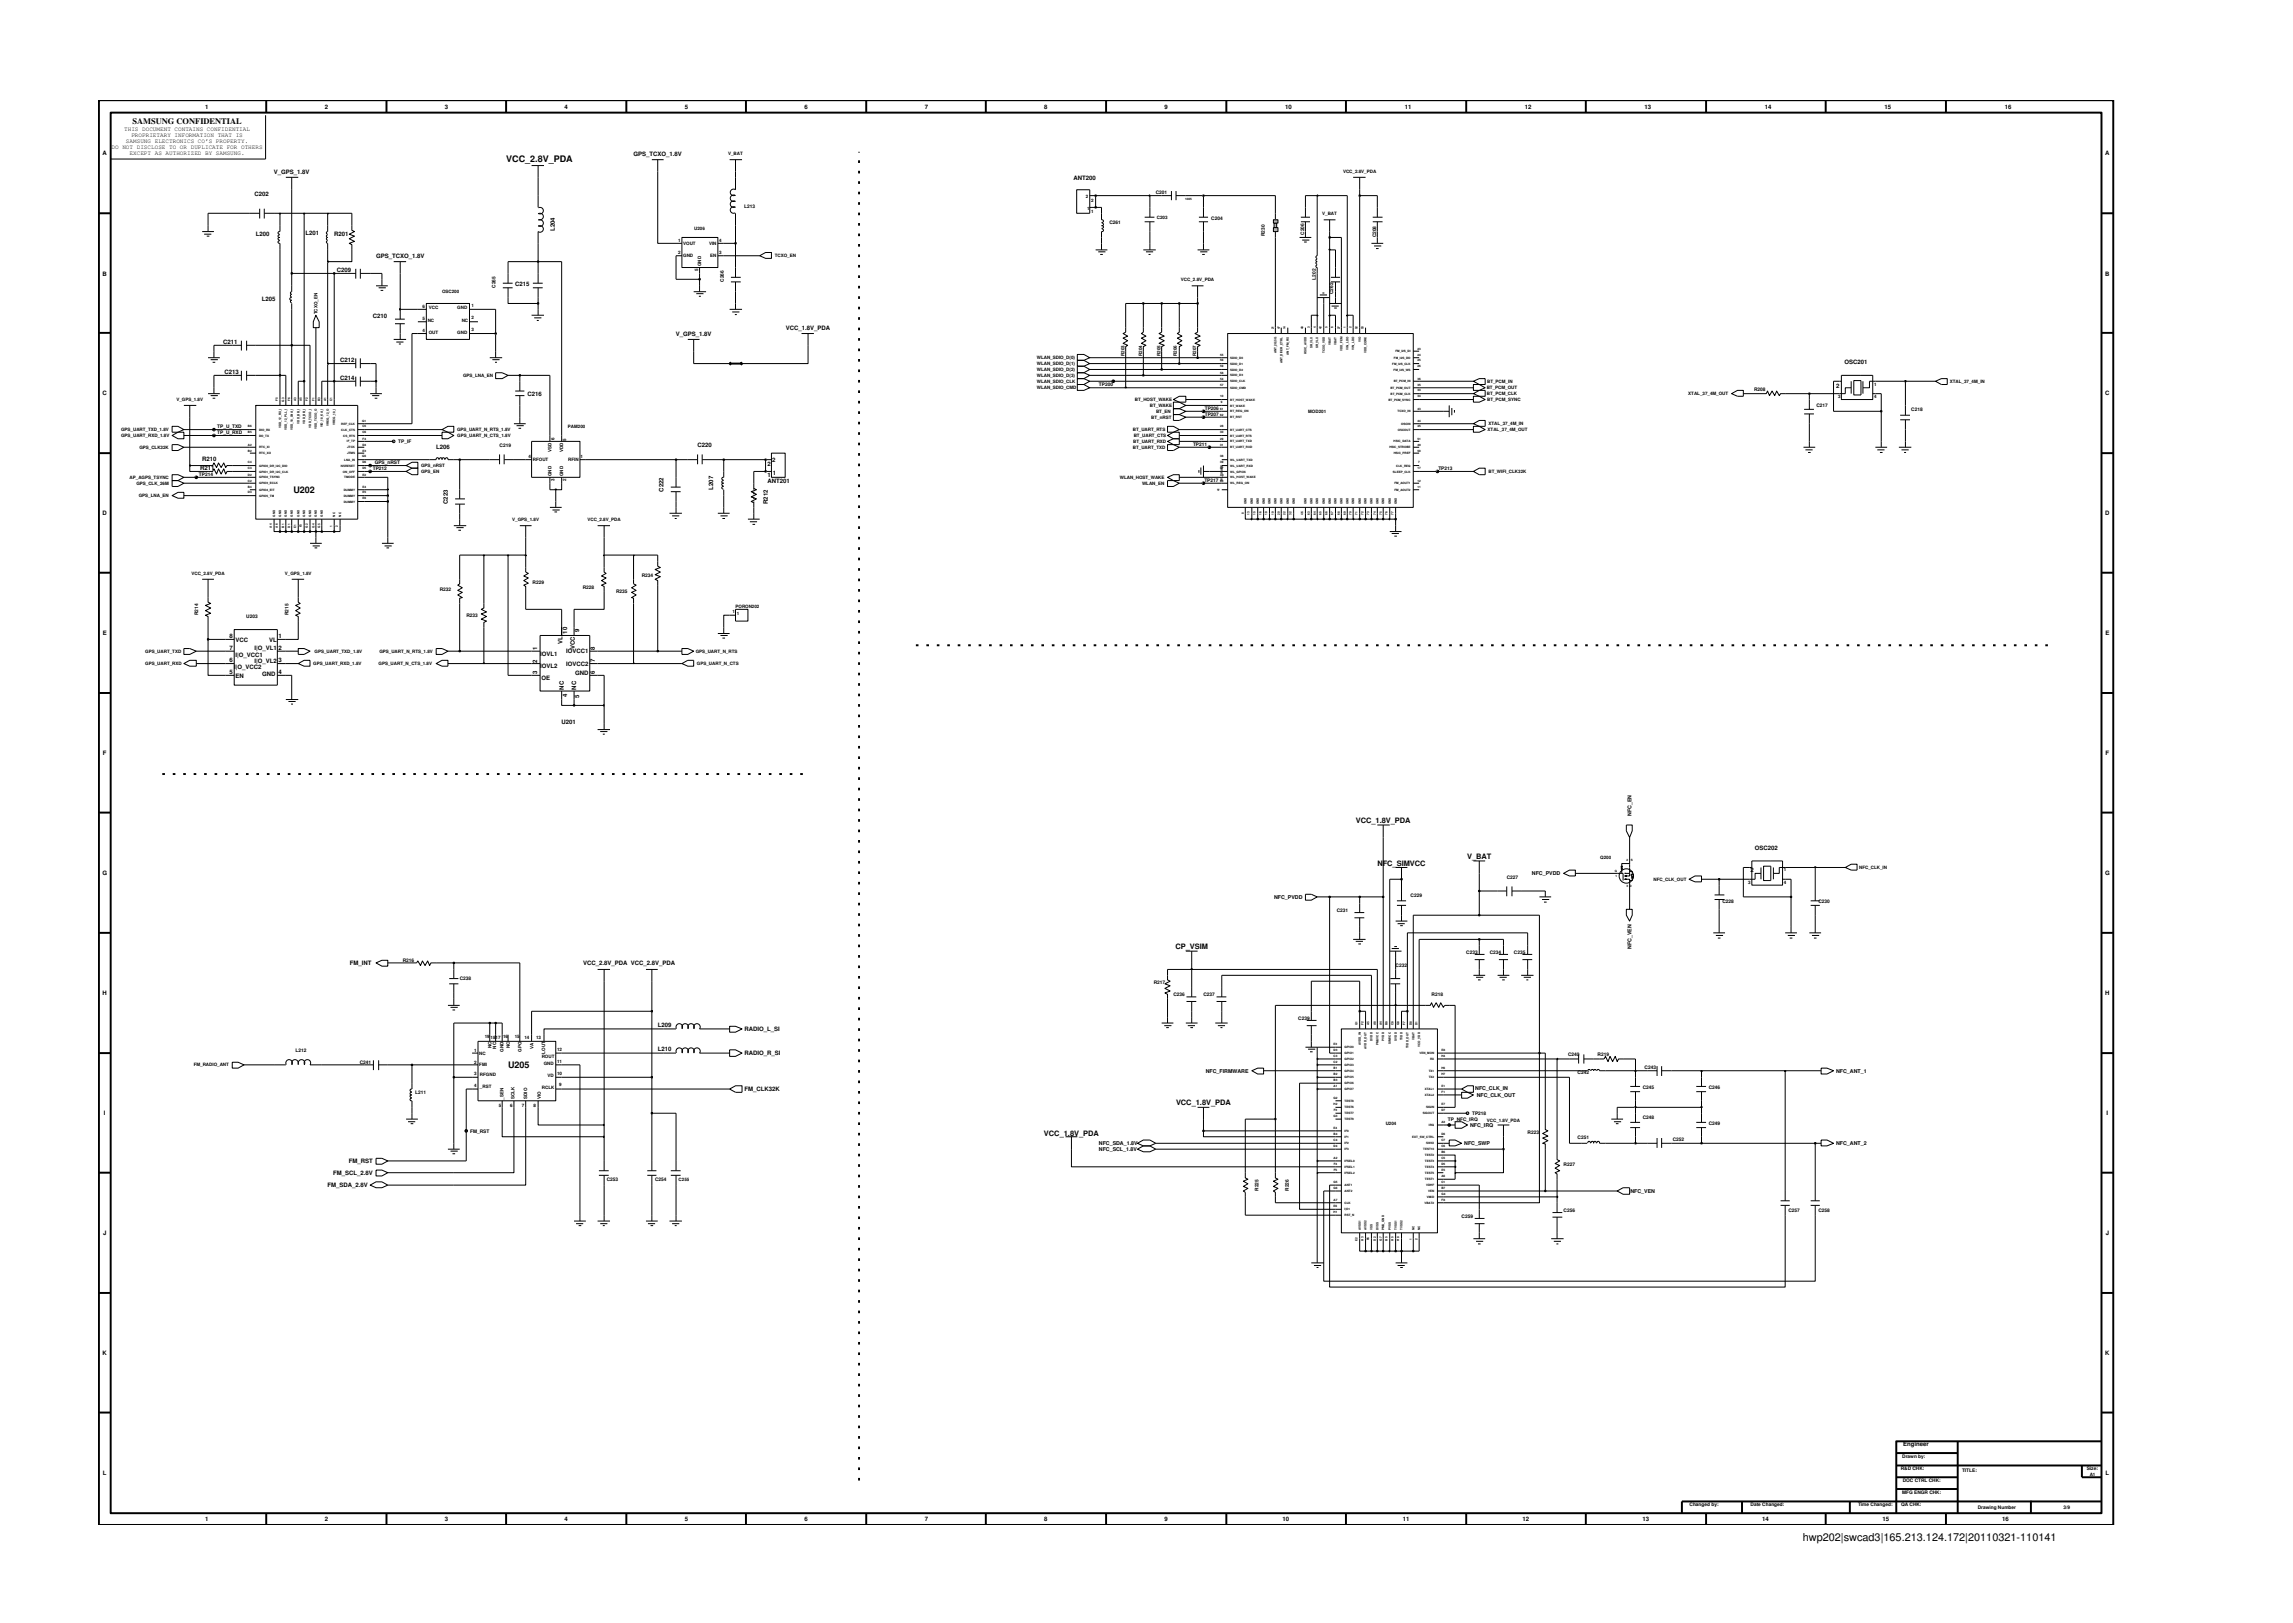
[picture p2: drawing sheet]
<svg xmlns="http://www.w3.org/2000/svg" width="297mm" height="210mm" viewBox="0 0 297 210" stroke-linecap="round" stroke-linejoin="round" font-family="sans-serif">
<defs><g id="words">
<g font-size="26.5" fill="#e6e6e6">
<text x="92.4" y="126.7" transform="rotate(-29 92.4 126.7)">Samsung</text>
<text x="91.1" y="159.4" transform="rotate(-29 91.1 159.4)">Confidential</text>
</g>
<text font-size="1.4" x="233.5" y="199.7">hwp202|swcad3|165.213.124.172|20110321-110141</text>
<g font-size="1.2">
<text x="65.6" y="20.9">VCC_2.8V_PDA</text>
<text x="38" y="63.9">U202</text>
<text x="65.8" y="138.4">U205</text>
</g>
<text font-size="1.1" x="17.2" y="16.1">SAMSUNG CONFIDENTIAL</text>
<g font-size="1">
<text x="175.6" y="106.6">VCC_1.8V_PDA</text>
<text x="178.4" y="112.1">NFC_SIMVCC</text>
<text x="190.1" y="111.3">V_BAT</text>
<text x="152.3" y="123">CP_VSIM</text>
<text x="152.3" y="143.2">VCC_1.8V_PDA</text>
<text x="135.2" y="147.1">VCC_1.8V_PDA</text>
</g>
<g font-size=".8">
<text x="16.1" y="17">THIS DOCUMENT CONTAINS CONFIDENTIAL</text>
<text x="17" y="17.8">PROPRIETARY INFORMATION THAT IS</text>
<text x="26.6" y="14.1">1</text>
<text x="42.1" y="14.1">2</text>
<text x="57.6" y="14.1">3</text>
<text x="73.1" y="14.1">4</text>
<text x="88.7" y="14.1">5</text>
<text x="104.2" y="14.1">6</text>
<text x="119.8" y="14.1">7</text>
<text x="135.3" y="14.1">8</text>
<text x="150.9" y="14.1">9</text>
<text x="166.5" y="14.1">10</text>
<text x="182" y="14.1">11</text>
<text x="197.5" y="14.1">12</text>
<text x="213" y="14.1">13</text>
<text x="228.6" y="14.1">14</text>
<text x="244.1" y="14.1">15</text>
<text x="259.7" y="14.1">16</text>
<text x="13.3" y="20.1">A</text>
<text x="14.5" y="19.3">DO NOT DISCLOSE TO OR DUPLICATE FOR OTHERS</text>
<text x="16.3" y="18.5">SAMSUNG ELECTRONICS CO’S PROPERTY.</text>
<text x="16.8" y="20.1">EXCEPT AS AUTHORIZED BY SAMSUNG.</text>
<text x="35.5" y="22.5">V_GPS_1.8V</text>
<text x="82.1" y="20.2">GPS_TCXO_1.8V</text>
<text x="139.1" y="23.4">ANT200</text>
<text x="272.7" y="20.1">A</text>
<text x="33" y="25.3">C202</text>
<text x="71.9" y="29.9" transform="rotate(-90 71.9 29.9)">L204</text>
<text x="13.3" y="35.7">B</text>
<text x="33.1" y="30.6">L200</text>
<text x="39.6" y="30.4">L201</text>
<text x="43.3" y="30.6">R201</text>
<text x="43.6" y="35.2">C209</text>
<text x="48.7" y="33.4">GPS_TCXO_1.8V</text>
<text x="272.7" y="35.7">B</text>
<text x="33.9" y="38.9">L205</text>
<text x="48.3" y="41.3">C210</text>
<text x="66.7" y="37">C215</text>
<text x="28.9" y="44.6">C211</text>
<text x="44.1" y="46.9">C212</text>
<text x="87.5" y="43.5">V_GPS_1.8V</text>
<text x="101.8" y="42.7">VCC_1.8V_PDA</text>
<text x="238.9" y="47.2">OSC201</text>
<text x="13.3" y="51.2">C</text>
<text x="29.1" y="48.5">C213</text>
<text x="44.1" y="49.2">C214</text>
<text x="68.4" y="51.3">C216</text>
<text x="237.9" y="50.2">2</text>
<text x="272.7" y="51.2">C</text>
<text x="26.2" y="59.7">R210</text>
<text x="56.5" y="58.1">L206</text>
<text x="90.4" y="57.9">C220</text>
<text x="100" y="59.8">2</text>
<text x="25.9" y="60.9">R211</text>
<text x="58" y="65.3" transform="rotate(-90 58 65.3)">C223</text>
<text x="86" y="63.7" transform="rotate(-90 86 63.7)">C222</text>
<text x="92.4" y="63.4" transform="rotate(-90 92.4 63.4)">L207</text>
<text x="99.4" y="62.6">ANT201</text>
<text x="99.4" y="61.8">1</text>
<text x="99.4" y="60.3">2</text>
<text x="99.5" y="65.3" transform="rotate(-90 99.5 65.3)">R212</text>
<text x="100.1" y="61.5">1</text>
<text x="13.3" y="66.8">D</text>
<text x="272.7" y="66.8">D</text>
<text x="13.3" y="82.3">E</text>
<text x="29.7" y="82.7">8</text>
<text x="30.5" y="83.1">VCC</text>
<text x="34.8" y="83.1">VL</text>
<text x="36.1" y="82.7">1</text>
<text x="72.9" y="83.5" transform="rotate(-90 72.9 83.5)">VL</text>
<text x="73.5" y="82.1" transform="rotate(-90 73.5 82.1)">10</text>
<text x="75" y="81.9" transform="rotate(-90 75 81.9)">9</text>
<text x="272.7" y="82.3">E</text>
<text x="29.7" y="87.3">5</text>
<text x="29.7" y="84.2">7</text>
<text x="29.7" y="85.8">6</text>
<text x="30.3" y="86.7">I|O_VCC2</text>
<text x="30.5" y="87.8">EN</text>
<text x="30.5" y="85.1">I|O_VCC1</text>
<text x="32.9" y="84.2">I|O_VL1</text>
<text x="32.9" y="85.9">I|O_VL2</text>
<text x="33.9" y="87.6">GND</text>
<text x="36.1" y="85.8">3</text>
<text x="36.1" y="87.3">4</text>
<text x="36.1" y="84.2">2</text>
<text x="69.6" y="85.9" transform="rotate(-90 69.6 85.9)">2</text>
<text x="69.6" y="84.2" transform="rotate(-90 69.6 84.2)">1</text>
<text x="69.6" y="87.3" transform="rotate(-90 69.6 87.3)">3</text>
<text x="70" y="85">IOVL1</text>
<text x="70" y="86.5">IOVL2</text>
<text x="70.1" y="88.1">OE</text>
<text x="73" y="89.4" transform="rotate(-90 73 89.4)">NC</text>
<text x="73.3" y="84.6">IOVCC1</text>
<text x="73.3" y="86.2">IOVCC2</text>
<text x="74.5" y="84.1" transform="rotate(-90 74.5 84.1)">VCC</text>
<text x="74.5" y="87.4">GND</text>
<text x="74.6" y="89.4" transform="rotate(-90 74.6 89.4)">NC</text>
<text x="77" y="87.3" transform="rotate(-90 77 87.3)">6</text>
<text x="77" y="85.8" transform="rotate(-90 77 85.8)">7</text>
<text x="77" y="84.2" transform="rotate(-90 77 84.2)">8</text>
<text x="72.8" y="93.8">U201</text>
<text x="73.5" y="90.3" transform="rotate(-90 73.5 90.3)">4</text>
<text x="75" y="90.5" transform="rotate(-90 75 90.5)">5</text>
<text x="13.3" y="97.8">F</text>
<text x="272.8" y="97.8">F</text>
<text x="13.3" y="113.3">G</text>
<text x="226.8" y="113">2</text>
<text x="227.3" y="110.1">OSC202</text>
<text x="272.7" y="113.3">G</text>
<text x="45.3" y="125">FM_INT</text>
<text x="75.6" y="125">VCC_2.8V_PDA VCC_2.8V_PDA</text>
<text x="13.3" y="128.9">H</text>
<text x="272.7" y="128.9">H</text>
<text x="85.2" y="136.1">L210</text>
<text x="85.2" y="133">L209</text>
<text x="96.5" y="133.6">RADIO_L_SI</text>
<text x="96.5" y="136.7">RADIO_R_SI</text>
<text x="96.5" y="141.4">FM_CLK32K</text>
<text x="13.5" y="144.4">I</text>
<text x="272.9" y="144.4">I</text>
<text x="42.4" y="153.8">FM_SDA_2.8V</text>
<text x="43.2" y="152.2">FM_SCL_2.8V</text>
<text x="45.2" y="150.7">FM_RST</text>
<text x="13.4" y="160">J</text>
<text x="272.8" y="160">J</text>
<text x="13.3" y="175.5">K</text>
<text x="272.7" y="175.5">K</text>
<text x="13.3" y="191.1">L</text>
<text x="246.5" y="187.3">Engineer</text>
<text x="272.8" y="191.1">L</text>
<text x="26.6" y="197.1">1</text>
<text x="42.1" y="197.1">2</text>
<text x="57.6" y="197.1">3</text>
<text x="73.1" y="197.1">4</text>
<text x="88.7" y="197.1">5</text>
<text x="104.2" y="197.1">6</text>
<text x="119.8" y="197.1">7</text>
<text x="135.3" y="197.1">8</text>
<text x="150.9" y="197.1">9</text>
<text x="166.1" y="197.1">10</text>
<text x="181.7" y="197.1">11</text>
<text x="197.2" y="197.1">12</text>
<text x="212.8" y="197.1">13</text>
<text x="228.3" y="197.1">14</text>
<text x="243.9" y="197.1">15</text>
<text x="259.4" y="197.1">16</text>
</g>
<g font-size=".7">
<text x="211.3" y="105.7" transform="rotate(-90 211.3 105.7)">NFC_EN</text>
<text x="198.4" y="113.4">NFC_PVDD</text>
<text x="165" y="116.4">NFC_PVDD</text>
<text x="211.3" y="122.9" transform="rotate(-90 211.3 122.9)">NFC_VEN</text>
<text x="156.2" y="139">NFC_FIRMWARE</text>
<text x="191.1" y="141.2">NFC_CLK_IN</text>
<text x="191.3" y="142.1">NFC_CLK_OUT</text>
<text x="237.9" y="139">NFC_ANT_1</text>
<text x="142.4" y="148.4">NFC_SDA_1.8V</text>
<text x="142.4" y="149.1">NFC_SCL_1.8V</text>
<text x="189.7" y="148.4">NFC_SWP</text>
<text x="190.4" y="146">NFC_IRQ</text>
<text x="237.9" y="148.4">NFC_ANT_2</text>
<text x="211.2" y="154.5">NFC_VEN</text>
</g>
<g font-size=".6">
<text x="94.3" y="20.1">V_BAT</text>
<text x="174" y="22.4">VCC_2.8V_PDA</text>
<text x="89.9" y="29.8">U206</text>
<text x="96.4" y="26.9">L213</text>
<text x="140.7" y="25.7">2</text>
<text x="140.8" y="27.2">1</text>
<text x="141.3" y="27.6">1</text>
<text x="141.3" y="26.1">2</text>
<text x="143.7" y="29.1">C261</text>
<text x="149.7" y="25.2">C201</text>
<text x="149.9" y="28.3">C203</text>
<text x="156.9" y="28.5">C204</text>
<text x="171.3" y="27.8">V_BAT</text>
<text x="87.8" y="31.4">1</text>
<text x="87.8" y="32.9">2</text>
<text x="88.5" y="31.7">VOUT</text>
<text x="88.5" y="33.3">GND</text>
<text x="90.5" y="35.1" transform="rotate(-90 90.5 35.1)">5</text>
<text x="90.8" y="34.5" transform="rotate(-90 90.8 34.5)">GND</text>
<text x="91.9" y="31.7">VIN</text>
<text x="92" y="33.3">EN</text>
<text x="93.2" y="31.4">4</text>
<text x="93.2" y="32.9">3</text>
<text x="100.4" y="33.3">TCXO_EN</text>
<text x="163.9" y="30.6" transform="rotate(-90 163.9 30.6)">R230</text>
<text x="168.9" y="30.4" transform="rotate(-90 168.9 30.4)">C206</text>
<text x="178.3" y="30.8" transform="rotate(-90 178.3 30.8)">C208</text>
<text x="41.1" y="40.7" transform="rotate(-90 41.1 40.7)">TCXO_EN</text>
<text x="54.7" y="41.5">5</text>
<text x="54.7" y="39.9">6</text>
<text x="55.4" y="41.7">NC</text>
<text x="55.5" y="40.1">VCC</text>
<text x="57.3" y="38">OSC200</text>
<text x="59.2" y="40.1">GND</text>
<text x="59.8" y="41.7">NC</text>
<text x="61.1" y="39.8">1</text>
<text x="61.1" y="41.3">2</text>
<text x="64.2" y="37.3" transform="rotate(-90 64.2 37.3)">C265</text>
<text x="93.8" y="36.5" transform="rotate(-90 93.8 36.5)">C266</text>
<text x="153" y="36.4">VCC_2.8V_PDA</text>
<text x="170.5" y="36.2" transform="rotate(-90 170.5 36.2)">L202</text>
<text x="172.7" y="38.1" transform="rotate(-90 172.7 38.1)">C262</text>
<text x="54.7" y="43">4</text>
<text x="55.5" y="43.2">OUT</text>
<text x="59.2" y="43.2">GND</text>
<text x="61.1" y="42.9">3</text>
<text x="134.3" y="47.3">WLAN_SDIO_D(1)</text>
<text x="134.3" y="46.6">WLAN_SDIO_D(0)</text>
<text x="145.7" y="46.1" transform="rotate(-90 145.7 46.1)">R203</text>
<text x="147.9" y="46.1" transform="rotate(-90 147.9 46.1)">R204</text>
<text x="150.3" y="46.1" transform="rotate(-90 150.3 46.1)">R205</text>
<text x="152.4" y="46.1" transform="rotate(-90 152.4 46.1)">R206</text>
<text x="155" y="46.1" transform="rotate(-90 155 46.1)">R207</text>
<text x="22.8" y="52">V_GPS_1.8V</text>
<text x="60" y="48.8">GPS_LNA_EN</text>
<text x="134.3" y="50.4">WLAN_SDIO_CMD</text>
<text x="134.3" y="48.1">WLAN_SDIO_D(2)</text>
<text x="134.3" y="48.8">WLAN_SDIO_D(3)</text>
<text x="134.3" y="49.6">WLAN_SDIO_CLK</text>
<text x="142.4" y="50">TP200</text>
<text x="147" y="52">BT_HOST_WAKE</text>
<text x="149" y="52.7">BT_WAKE</text>
<text x="149.8" y="53.5">BT_EN</text>
<text x="156.1" y="53.2">TP206</text>
<text x="156.1" y="53.9">TP207</text>
<text x="169.5" y="53.5">MOD201</text>
<text x="192.6" y="50.4">BT_PCM_OUT</text>
<text x="192.6" y="51.2">BT_PCM_CLK</text>
<text x="192.6" y="52">BT_PCM_SYNC</text>
<text x="192.6" y="49.6">BT_PCM_IN</text>
<text x="218.7" y="51.2">XTAL_37_4M_OUT</text>
<text x="227.2" y="50.7">R208</text>
<text x="235.3" y="52.7">C217</text>
<text x="238.1" y="51.6">3</text>
<text x="242.8" y="51.6">4</text>
<text x="242.8" y="50">1</text>
<text x="247.6" y="53.3">C218</text>
<text x="252.6" y="49.6">XTAL_37_4M_IN</text>
<text x="15.7" y="55.9">GPS_UART_TXD_1.8V</text>
<text x="15.7" y="56.6">GPS_UART_RXD_1.8V</text>
<text x="18.1" y="58.2">GPS_CLK32K</text>
<text x="28.1" y="56.2">TP_U_RXD</text>
<text x="28.1" y="55.5">TP_U_TXD</text>
<text x="51.6" y="57.4">TP_IF</text>
<text x="59.2" y="55.9">GPS_UART_N_RTS_1.8V</text>
<text x="59.2" y="56.6">GPS_UART_N_CTS_1.8V</text>
<text x="64.7" y="57.9">C219</text>
<text x="68.5" y="59.4">4</text>
<text x="69" y="59.8">RFOUT</text>
<text x="71.4" y="58.5" transform="rotate(-90 71.4 58.5)">VSD</text>
<text x="71.8" y="57" transform="rotate(-90 71.8 57)">6</text>
<text x="73" y="58.6" transform="rotate(-90 73 58.6)">VDD</text>
<text x="73.3" y="57.1" transform="rotate(-90 73.3 57.1)">5</text>
<text x="73.6" y="55.4">PAM200</text>
<text x="73.6" y="59.8">RFIN</text>
<text x="75.2" y="59.4">1</text>
<text x="146.8" y="55.9">BT_UART_RTS</text>
<text x="146.8" y="58.2">BT_UART_TXD</text>
<text x="146.8" y="57.4">BT_UART_RXD</text>
<text x="146.9" y="56.6">BT_UART_CTS</text>
<text x="149.1" y="54.3">BT_nRST</text>
<text x="154.5" y="57.8">TP211</text>
<text x="192.7" y="55.9">XTAL_37_4M_OUT</text>
<text x="192.8" y="55.1">XTAL_37_4M_IN</text>
<text x="16.8" y="62">AP_AGPS_TSYNC</text>
<text x="17.7" y="62.8">GPS_CLK_26M</text>
<text x="18" y="64.4">GPS_LNA_EN</text>
<text x="25.8" y="61.7">TP214</text>
<text x="48.3" y="60.9">TP212</text>
<text x="48.5" y="60.1">GPS_nRST</text>
<text x="54.6" y="60.5">GPS_nRST</text>
<text x="54.6" y="61.3">GPS_EN</text>
<text x="71.4" y="61.7" transform="rotate(-90 71.4 61.7)">GND</text>
<text x="71.8" y="62.3" transform="rotate(-90 71.8 62.3)">3</text>
<text x="73" y="61.7" transform="rotate(-90 73 61.7)">GND</text>
<text x="73.3" y="62.3" transform="rotate(-90 73.3 62.3)">2</text>
<text x="145.1" y="62">WLAN_HOST_WAKE</text>
<text x="147.9" y="62.8">WLAN_EN</text>
<text x="156" y="62.5">TP217</text>
<text x="186.3" y="60.9">TP213</text>
<text x="192.8" y="61.3">BT_WIFI_CLK32K</text>
<text x="66.4" y="67.5">V_GPS_1.8V</text>
<text x="76.1" y="67.5">VCC_2.8V_PDA</text>
<text x="24.8" y="74.5">VCC_2.8V_PDA</text>
<text x="36.9" y="74.5">V_GPS_1.8V</text>
<text x="57" y="76.6">R232</text>
<text x="69" y="75.7">R229</text>
<text x="75.5" y="76.3">R228</text>
<text x="79.8" y="76.9">R235</text>
<text x="83.1" y="74.7">R234</text>
<text x="25.7" y="79.7" transform="rotate(-90 25.7 79.7)">R214</text>
<text x="31.9" y="80.1">U203</text>
<text x="37.4" y="79.7" transform="rotate(-90 37.4 79.7)">R215</text>
<text x="60.4" y="79.9">R233</text>
<text x="94.9" y="79.4">1</text>
<text x="95.3" y="78.8">PORON202</text>
<text x="95.5" y="79.7">1</text>
<text x="18.8" y="84.6">GPS_UART_TXD</text>
<text x="18.8" y="86.2">GPS_UART_RXD</text>
<text x="40.6" y="86.2">GPS_UART_RXD_1.8V</text>
<text x="40.7" y="84.6">GPS_UART_TXD_1.8V</text>
<text x="49.1" y="86.2">GPS_UART_N_CTS_1.8V</text>
<text x="49.1" y="84.6">GPS_UART_N_RTS_1.8V</text>
<text x="90.1" y="84.6">GPS_UART_N_RTS</text>
<text x="90.3" y="86.2">GPS_UART_N_CTS</text>
<text x="195.2" y="113.9">C227</text>
<text x="207.3" y="111.3">Q200</text>
<text x="231.1" y="112.9">1</text>
<text x="240.8" y="112.6">NFC_CLK_IN</text>
<text x="173.2" y="118.1">C231</text>
<text x="182.7" y="116.2">C229</text>
<text x="214.2" y="114.1">NFC_CLK_OUT</text>
<text x="223.1" y="117">C228</text>
<text x="226.4" y="114.5">3</text>
<text x="231.1" y="114.5">4</text>
<text x="235.6" y="117">C230</text>
<text x="52.2" y="124.6">R216</text>
<text x="180.8" y="125.3">C232</text>
<text x="189.9" y="123.6">C233</text>
<text x="193" y="123.6">C234</text>
<text x="196.1" y="123.6">C235</text>
<text x="59.5" y="126.9">C238</text>
<text x="149.5" y="127.5">R217</text>
<text x="152" y="129.1">C236</text>
<text x="155.9" y="129.1">C237</text>
<text x="185.4" y="129">R218</text>
<text x="38.3" y="136.3">L212</text>
<text x="46.6" y="137.8">C241</text>
<text x="61.4" y="137.8">2</text>
<text x="61.4" y="136.3">1</text>
<text x="62.1" y="136.6">NC</text>
<text x="62.8" y="134.5">19</text>
<text x="63.5" y="134.6">1817</text>
<text x="63.7" y="135.8" transform="rotate(-90 63.7 135.8)">NC</text>
<text x="64.3" y="135.8" transform="rotate(-90 64.3 135.8)">NC</text>
<text x="65.2" y="134.5">16</text>
<text x="65.2" y="136.3" transform="rotate(-90 65.2 136.3)">GND</text>
<text x="66" y="135.8" transform="rotate(-90 66 135.8)">NC</text>
<text x="66.7" y="134.5">15</text>
<text x="67.5" y="136.3" transform="rotate(-90 67.5 136.3)">GPO</text>
<text x="67.9" y="134.6">14</text>
<text x="69.1" y="135.9" transform="rotate(-90 69.1 135.9)">VA</text>
<text x="69.5" y="134.6">13</text>
<text x="70.2" y="137">ROUT</text>
<text x="70.4" y="137.9">GND</text>
<text x="70.6" y="136.5" transform="rotate(-90 70.6 136.5)">LOUT</text>
<text x="72.2" y="137.7">11</text>
<text x="72.2" y="136.2">12</text>
<text x="168.2" y="132.1">C239</text>
<text x="203.1" y="136.8">C240</text>
<text x="207" y="136.8">R219</text>
<text x="25.1" y="138.2">FM_RADIO_ANT</text>
<text x="53.8" y="141.7">L211</text>
<text x="61.4" y="140.8">4</text>
<text x="61.4" y="139.3">3</text>
<text x="62.1" y="138.2">FMI</text>
<text x="62.2" y="140.9">_RST</text>
<text x="62.2" y="139.4">RFGND</text>
<text x="64.6" y="143.5">5</text>
<text x="65.2" y="142.4" transform="rotate(-90 65.2 142.4)">_SEN</text>
<text x="66.1" y="143.4">6</text>
<text x="66.7" y="142.4" transform="rotate(-90 66.7 142.4)">SCLK</text>
<text x="67.6" y="143.4">7</text>
<text x="68.3" y="142.4" transform="rotate(-90 68.3 142.4)">SDIO</text>
<text x="69.1" y="143.4">8</text>
<text x="70" y="142.4" transform="rotate(-90 70 142.4)">VIO</text>
<text x="70.2" y="141.1">RCLK</text>
<text x="70.9" y="139.6">VD</text>
<text x="72.2" y="139.3">10</text>
<text x="72.4" y="140.7">9</text>
<text x="204.4" y="139.2">C242</text>
<text x="212.8" y="141.1">C245</text>
<text x="213" y="138.5">C243</text>
<text x="221.3" y="141.1">C246</text>
<text x="60.9" y="146.7">FM_RST</text>
<text x="179.5" y="145.8">U204</text>
<text x="187.6" y="145.2">TP_NFC_IRQ</text>
<text x="190.7" y="144.4">TP218</text>
<text x="192.6" y="145.4">VCC_1.8V_PDA</text>
<text x="197.9" y="146.9">R223</text>
<text x="204.4" y="147.6">C251</text>
<text x="212.8" y="145">C248</text>
<text x="216.7" y="147.9">C252</text>
<text x="221.3" y="145.7">C249</text>
<text x="78.6" y="152.9">C253</text>
<text x="84.9" y="152.9">C254</text>
<text x="87.9" y="152.9">C255</text>
<text x="163" y="154.3" transform="rotate(-90 163 154.3)">R225</text>
<text x="166.9" y="154.3" transform="rotate(-90 166.9 154.3)">R226</text>
<text x="202.6" y="151">R227</text>
<text x="189.3" y="157.8">C259</text>
<text x="202.6" y="157">C256</text>
<text x="231.7" y="157">C257</text>
<text x="235.6" y="157">C258</text>
<text x="246.2" y="190.4">R&amp;D CHK:</text>
<text x="246.4" y="188.9">Drawn by:</text>
<text x="254.2" y="190.7">TITLE:</text>
<text x="270.3" y="190.4">Size:</text>
<text x="270.7" y="191.2">A1</text>
<text x="218.9" y="195.1">Changed by:</text>
<text x="226.8" y="195.1">Date Changed:</text>
<text x="240.7" y="195.1">Time Changed:</text>
<text x="246.3" y="195.1">QA CHK:</text>
<text x="246.4" y="193.6">MFG ENGR CHK:</text>
<text x="246.5" y="192">DOC CTRL CHK:</text>
<text x="256.2" y="195.5">Drawing Number</text>
<text x="267.3" y="195.5">3/9</text>
</g>
<g font-size=".4">
<text x="153.5" y="25.9">1005</text>
<text x="158.1" y="46.1">55</text>
<text x="158.1" y="46.8">56</text>
<text x="158.1" y="47.6">59</text>
<text x="159.4" y="46.5">SDIO_D0</text>
<text x="159.4" y="47.2">SDIO_D1</text>
<text x="165" y="42.7" transform="rotate(-90 165 42.7)">21</text>
<text x="165.4" y="45.8" transform="rotate(-90 165.4 45.8)">ANT_2G|5G</text>
<text x="165.8" y="42.7" transform="rotate(-90 165.8 42.7)">47</text>
<text x="166.1" y="47.1" transform="rotate(-90 166.1 47.1)">ANT_DIVER_CTRL</text>
<text x="166.5" y="42.7" transform="rotate(-90 166.5 42.7)">14</text>
<text x="167" y="46" transform="rotate(-90 167 46)">ANT_FM_RX</text>
<text x="168.8" y="42.7" transform="rotate(-90 168.8 42.7)">48</text>
<text x="169.2" y="45.9" transform="rotate(-90 169.2 45.9)">HSIC_AVDD</text>
<text x="169.7" y="42.6" transform="rotate(-90 169.7 42.6)">3</text>
<text x="170" y="45.1" transform="rotate(-90 170 45.1)">SR_VLX</text>
<text x="170.4" y="42.6" transform="rotate(-90 170.4 42.6)">4</text>
<text x="170.8" y="45.1" transform="rotate(-90 170.8 45.1)">SR_VLX</text>
<text x="171.2" y="42.7" transform="rotate(-90 171.2 42.7)">42</text>
<text x="171.6" y="45.7" transform="rotate(-90 171.6 45.7)">TCXO_VDD</text>
<text x="172" y="42.6" transform="rotate(-90 172 42.6)">5</text>
<text x="172.4" y="44.7" transform="rotate(-90 172.4 44.7)">VBAT</text>
<text x="172.7" y="42.6" transform="rotate(-90 172.7 42.6)">6</text>
<text x="173.1" y="44.7" transform="rotate(-90 173.1 44.7)">VBAT</text>
<text x="173.6" y="42.7" transform="rotate(-90 173.6 42.7)">27</text>
<text x="173.9" y="45.5" transform="rotate(-90 173.9 45.5)">VDD_FEM</text>
<text x="174.3" y="42.6" transform="rotate(-90 174.3 42.6)">1</text>
<text x="174.7" y="45.3" transform="rotate(-90 174.7 45.3)">VIN_LDO</text>
<text x="175.1" y="42.6" transform="rotate(-90 175.1 42.6)">2</text>
<text x="175.4" y="45.3" transform="rotate(-90 175.4 45.3)">VIN_LDO</text>
<text x="175.9" y="42.7" transform="rotate(-90 175.9 42.7)">52</text>
<text x="176.3" y="44.3" transform="rotate(-90 176.3 44.3)">VIO</text>
<text x="176.6" y="42.7" transform="rotate(-90 176.6 42.7)">53</text>
<text x="177" y="45.8" transform="rotate(-90 177 45.8)">VDD_CORE</text>
<text x="180.4" y="47.2">FM_I2S_CLK</text>
<text x="180.6" y="46.5">FM_I2S_DO</text>
<text x="180.8" y="45.6">FM_I2S_DI</text>
<text x="183.6" y="45.3">23</text>
<text x="183.6" y="46.1">24</text>
<text x="183.6" y="46.8">25</text>
<text x="183.6" y="47.6">26</text>
<text x="36" y="52" transform="rotate(-90 36 52)">F5</text>
<text x="36.8" y="52" transform="rotate(-90 36.8 52)">G3</text>
<text x="37.6" y="52" transform="rotate(-90 37.6 52)">F6</text>
<text x="38.4" y="52" transform="rotate(-90 38.4 52)">A3</text>
<text x="39.1" y="52" transform="rotate(-90 39.1 52)">A5</text>
<text x="39.9" y="52" transform="rotate(-90 39.9 52)">F2</text>
<text x="40.7" y="52" transform="rotate(-90 40.7 52)">F1</text>
<text x="41.5" y="52" transform="rotate(-90 41.5 52)">B3</text>
<text x="42.2" y="52" transform="rotate(-90 42.2 52)">A1</text>
<text x="43" y="52" transform="rotate(-90 43 52)">C1</text>
<text x="158.1" y="53.1">61</text>
<text x="158.1" y="53.8">62</text>
<text x="158.1" y="49.2">54</text>
<text x="158.1" y="51.5">10</text>
<text x="158.1" y="50">57</text>
<text x="158.1" y="48.4">58</text>
<text x="158.2" y="52.2">9</text>
<text x="159.4" y="53.4">BT_REG_ON</text>
<text x="159.4" y="49.5">SDIO_CLK</text>
<text x="159.4" y="51.9">BT_HOST_WAKE</text>
<text x="159.4" y="50.4">SDIO_CMD</text>
<text x="159.4" y="48.8">SDIO_D3</text>
<text x="159.4" y="48">SDIO_D2</text>
<text x="159.4" y="52.7">BT_WAKE</text>
<text x="179.8" y="51.9">BT_PCM_SYNC</text>
<text x="180.1" y="50.4">BT_PCM_OUT</text>
<text x="180.1" y="51.1">BT_PCM_CLK</text>
<text x="180.5" y="48">FM_I2S_WS</text>
<text x="180.5" y="49.5">BT_PCM_IN</text>
<text x="181.1" y="53.4">TCXO_IN</text>
<text x="183.6" y="53.1">43</text>
<text x="183.6" y="51.5">34</text>
<text x="183.6" y="50">35</text>
<text x="183.6" y="49.2">36</text>
<text x="183.6" y="50.7">33</text>
<text x="32.1" y="56.1">B5</text>
<text x="32.1" y="55.4">B6</text>
<text x="32.1" y="57.7">A2</text>
<text x="32.1" y="58.5">B2</text>
<text x="33.6" y="56.6">DO_TX</text>
<text x="33.6" y="55.8">DIO_RX</text>
<text x="33.6" y="58.1">RTC_XI</text>
<text x="33.6" y="58.8">RTC_XO</text>
<text x="36.4" y="55.5" transform="rotate(-90 36.4 55.5)">VDD_12_RX_I</text>
<text x="37.2" y="55.7" transform="rotate(-90 37.2 55.7)">VDD_12_PLL_I</text>
<text x="37.9" y="55.8" transform="rotate(-90 37.9 55.8)">VDD_18_LNA_I</text>
<text x="38.8" y="54.9" transform="rotate(-90 38.8 54.9)">VDD_BB_I</text>
<text x="39.5" y="54.9" transform="rotate(-90 39.5 54.9)">VDD_BB_I</text>
<text x="40.3" y="55.4" transform="rotate(-90 40.3 55.4)">VDD_TCXO_I</text>
<text x="41.1" y="55.6" transform="rotate(-90 41.1 55.6)">VDD_TCXO_O</text>
<text x="41.8" y="55.4" transform="rotate(-90 41.8 55.4)">VIO_18_KA_I</text>
<text x="42.6" y="55.2" transform="rotate(-90 42.6 55.2)">VREG_12_O</text>
<text x="43.4" y="55" transform="rotate(-90 43.4 55)">VREG_18_I</text>
<text x="44.2" y="55">REF_CLK</text>
<text x="44.2" y="55.8">CLK_CTS</text>
<text x="44.5" y="56.6">CS_RTS</text>
<text x="44.6" y="59.7">LNA_IN</text>
<text x="44.9" y="57.3">IF_TP</text>
<text x="45" y="58.8">JTMS</text>
<text x="45" y="58.1">JTCK</text>
<text x="46.9" y="59.3">G6</text>
<text x="46.9" y="54.6">G1</text>
<text x="46.9" y="55.4">C5</text>
<text x="46.9" y="56.1">C6</text>
<text x="46.9" y="57.7">D4</text>
<text x="46.9" y="58.5">E3</text>
<text x="47" y="57">F4</text>
<text x="158.1" y="55.4">28</text>
<text x="158.1" y="57">29</text>
<text x="158.1" y="56.1">30</text>
<text x="158.1" y="57.7">31</text>
<text x="158.1" y="59.3">38</text>
<text x="159.4" y="54.2">BT_RST</text>
<text x="159.4" y="55.8">BT_UART_CTS</text>
<text x="159.4" y="57.3">BT_UART_TXD</text>
<text x="159.4" y="56.6">BT_UART_RTS</text>
<text x="159.4" y="58.1">BT_UART_RXD</text>
<text x="159.4" y="59.7">WL_UART_TXD</text>
<text x="180" y="58.1">HSIC_STROBE</text>
<text x="180.5" y="57.3">HSIC_DATA</text>
<text x="180.6" y="58.8">HSIC_PREF</text>
<text x="181.1" y="55.8">OSCOUT</text>
<text x="181.5" y="55">OSCIN</text>
<text x="183.6" y="57.7">49</text>
<text x="183.6" y="54.6">44</text>
<text x="183.6" y="55.4">45</text>
<text x="183.6" y="58.5">50</text>
<text x="183.6" y="57">51</text>
<text x="32.1" y="61.6">D2</text>
<text x="32.1" y="63.9">D3</text>
<text x="32.1" y="63.2">B4</text>
<text x="32.1" y="62.4">C2</text>
<text x="32.1" y="60.8">C3</text>
<text x="32.1" y="60">C4</text>
<text x="33.6" y="62">GPIO2_TSYNC</text>
<text x="33.6" y="64.3">GPIO5_TM</text>
<text x="33.6" y="63.6">GPIO4_EIT</text>
<text x="33.6" y="62.7">GPIO3_ECLK</text>
<text x="33.6" y="61.2">GPIO1_DR_I2C_CLK</text>
<text x="33.6" y="60.5">GPIO0_DR_I2C_DIO</text>
<text x="44.2" y="60.5">NSRESET</text>
<text x="44.4" y="61.2">ON_OFF</text>
<text x="44.5" y="63.6">DUMMY</text>
<text x="44.5" y="64.3">DUMMY</text>
<text x="44.5" y="65.1">DUMMY</text>
<text x="44.6" y="62">TMODE</text>
<text x="46.9" y="60.8">D5</text>
<text x="46.9" y="60">D6</text>
<text x="46.9" y="61.6">E2</text>
<text x="46.9" y="63.2">E4</text>
<text x="46.9" y="63.9">E5</text>
<text x="46.9" y="64.7">E6</text>
<text x="158" y="63.7" transform="rotate(-90 158 63.7)">41</text>
<text x="158.1" y="62.4">60</text>
<text x="158.1" y="61.6">40</text>
<text x="158.1" y="60.8">37</text>
<text x="158.1" y="60">39</text>
<text x="158.4" y="62.3" transform="rotate(-90 158.4 62.3)">WL_WAKE</text>
<text x="159.4" y="62.7">WL_REG_ON</text>
<text x="159.4" y="62">WL_HOST_WAKE</text>
<text x="159.4" y="61.2">WL_GPIO6</text>
<text x="159.4" y="60.5">WL_UART_RXD</text>
<text x="161.5" y="65.3" transform="rotate(-90 161.5 65.3)">GND</text>
<text x="162.3" y="65.3" transform="rotate(-90 162.3 65.3)">GND</text>
<text x="163.1" y="65.3" transform="rotate(-90 163.1 65.3)">GND</text>
<text x="163.8" y="65.3" transform="rotate(-90 163.8 65.3)">GND</text>
<text x="164.6" y="65.3" transform="rotate(-90 164.6 65.3)">GND</text>
<text x="165.4" y="65.3" transform="rotate(-90 165.4 65.3)">GND</text>
<text x="166.1" y="65.3" transform="rotate(-90 166.1 65.3)">GND</text>
<text x="167" y="65.3" transform="rotate(-90 167 65.3)">GND</text>
<text x="167.7" y="65.3" transform="rotate(-90 167.7 65.3)">GND</text>
<text x="169.2" y="65.3" transform="rotate(-90 169.2 65.3)">GND</text>
<text x="170" y="65.3" transform="rotate(-90 170 65.3)">GND</text>
<text x="170.8" y="65.3" transform="rotate(-90 170.8 65.3)">GND</text>
<text x="171.6" y="65.3" transform="rotate(-90 171.6 65.3)">GND</text>
<text x="172.4" y="65.3" transform="rotate(-90 172.4 65.3)">GND</text>
<text x="173.1" y="65.3" transform="rotate(-90 173.1 65.3)">GND</text>
<text x="173.9" y="65.3" transform="rotate(-90 173.9 65.3)">GND</text>
<text x="174.7" y="65.3" transform="rotate(-90 174.7 65.3)">GND</text>
<text x="175.4" y="65.3" transform="rotate(-90 175.4 65.3)">GND</text>
<text x="176.3" y="65.3" transform="rotate(-90 176.3 65.3)">GND</text>
<text x="177" y="65.3" transform="rotate(-90 177 65.3)">GND</text>
<text x="177.8" y="65.3" transform="rotate(-90 177.8 65.3)">GND</text>
<text x="178.6" y="65.3" transform="rotate(-90 178.6 65.3)">GND</text>
<text x="179.3" y="65.3" transform="rotate(-90 179.3 65.3)">GND</text>
<text x="180.2" y="65.3" transform="rotate(-90 180.2 65.3)">GND</text>
<text x="180.5" y="61.2">SLEEP_CLK</text>
<text x="180.6" y="63.6">FM_AOUT2</text>
<text x="180.6" y="62.7">FM_AOUT1</text>
<text x="180.9" y="60.5">CLK_REQ</text>
<text x="180.9" y="65.3" transform="rotate(-90 180.9 65.3)">GND</text>
<text x="183.6" y="63.2">11</text>
<text x="183.6" y="60.8">17</text>
<text x="183.6" y="62.4">12</text>
<text x="183.7" y="60">7</text>
<text x="35.2" y="68.3" transform="rotate(-90 35.2 68.3)">A4</text>
<text x="35.6" y="66.9" transform="rotate(-90 35.6 66.9)">GND</text>
<text x="36" y="68.3" transform="rotate(-90 36 68.3)">A6</text>
<text x="36.4" y="66.9" transform="rotate(-90 36.4 66.9)">GND</text>
<text x="36.8" y="68.3" transform="rotate(-90 36.8 68.3)">B1</text>
<text x="37.2" y="66.9" transform="rotate(-90 37.2 66.9)">GND</text>
<text x="37.6" y="68.3" transform="rotate(-90 37.6 68.3)">D1</text>
<text x="37.9" y="66.9" transform="rotate(-90 37.9 66.9)">GND</text>
<text x="38.4" y="68.3" transform="rotate(-90 38.4 68.3)">E1</text>
<text x="38.8" y="66.9" transform="rotate(-90 38.8 66.9)">GND</text>
<text x="39.1" y="68.3" transform="rotate(-90 39.1 68.3)">F3</text>
<text x="39.5" y="66.9" transform="rotate(-90 39.5 66.9)">GND</text>
<text x="39.9" y="68.4" transform="rotate(-90 39.9 68.4)">G2</text>
<text x="40.3" y="66.9" transform="rotate(-90 40.3 66.9)">GND</text>
<text x="40.7" y="68.4" transform="rotate(-90 40.7 68.4)">G4</text>
<text x="41.1" y="66.9" transform="rotate(-90 41.1 66.9)">GND</text>
<text x="41.5" y="68.4" transform="rotate(-90 41.5 68.4)">G5</text>
<text x="41.8" y="66.9" transform="rotate(-90 41.8 66.9)">GND</text>
<text x="43" y="68.2" transform="rotate(-90 43 68.2)">1</text>
<text x="43.4" y="66.9" transform="rotate(-90 43.4 66.9)">NC</text>
<text x="43.8" y="68.2" transform="rotate(-90 43.8 68.2)">2</text>
<text x="44.2" y="66.9" transform="rotate(-90 44.2 66.9)">NC</text>
<text x="161.1" y="66.6" transform="rotate(-90 161.1 66.6)">8</text>
<text x="161.9" y="66.7" transform="rotate(-90 161.9 66.7)">13</text>
<text x="162.6" y="66.7" transform="rotate(-90 162.6 66.7)">15</text>
<text x="163.4" y="66.7" transform="rotate(-90 163.4 66.7)">16</text>
<text x="164.2" y="66.7" transform="rotate(-90 164.2 66.7)">18</text>
<text x="165" y="66.7" transform="rotate(-90 165 66.7)">19</text>
<text x="165.8" y="66.7" transform="rotate(-90 165.8 66.7)">20</text>
<text x="166.5" y="66.7" transform="rotate(-90 166.5 66.7)">22</text>
<text x="167.3" y="66.7" transform="rotate(-90 167.3 66.7)">32</text>
<text x="168.8" y="66.7" transform="rotate(-90 168.8 66.7)">46</text>
<text x="169.7" y="66.7" transform="rotate(-90 169.7 66.7)">63</text>
<text x="170.4" y="66.7" transform="rotate(-90 170.4 66.7)">64</text>
<text x="171.2" y="66.7" transform="rotate(-90 171.2 66.7)">65</text>
<text x="172" y="66.7" transform="rotate(-90 172 66.7)">66</text>
<text x="172.7" y="66.7" transform="rotate(-90 172.7 66.7)">67</text>
<text x="173.6" y="66.7" transform="rotate(-90 173.6 66.7)">68</text>
<text x="174.3" y="66.7" transform="rotate(-90 174.3 66.7)">69</text>
<text x="175.1" y="66.7" transform="rotate(-90 175.1 66.7)">70</text>
<text x="175.9" y="66.7" transform="rotate(-90 175.9 66.7)">71</text>
<text x="176.6" y="66.7" transform="rotate(-90 176.6 66.7)">72</text>
<text x="177.4" y="66.7" transform="rotate(-90 177.4 66.7)">73</text>
<text x="178.2" y="66.7" transform="rotate(-90 178.2 66.7)">74</text>
<text x="179" y="66.7" transform="rotate(-90 179 66.7)">75</text>
<text x="179.7" y="66.7" transform="rotate(-90 179.7 66.7)">76</text>
<text x="180.5" y="66.7" transform="rotate(-90 180.5 66.7)">77</text>
<text x="209.2" y="112.9">G</text>
<text x="209.3" y="113.6">1</text>
<text x="210.7" y="111.6">2</text>
<text x="211.3" y="111.6">S</text>
<text x="210.7" y="114.9">3 D</text>
<text x="172.8" y="137.8">C2</text>
<text x="172.8" y="137">C3</text>
<text x="172.8" y="136.1">D3</text>
<text x="172.8" y="135.4">E3</text>
<text x="174.2" y="137.3">GPIO2</text>
<text x="174.2" y="135.8">GPIO0</text>
<text x="174.2" y="136.6">GPIO1</text>
<text x="175.9" y="132.8" transform="rotate(-90 175.9 132.8)">G1</text>
<text x="176.3" y="135.4" transform="rotate(-90 176.3 135.4)">AVDD_IN</text>
<text x="176.6" y="132.8" transform="rotate(-90 176.6 132.8)">F2</text>
<text x="177" y="135.9" transform="rotate(-90 177 135.9)">AVDD_OUT</text>
<text x="177.4" y="132.8" transform="rotate(-90 177.4 132.8)">A5</text>
<text x="177.8" y="134.8" transform="rotate(-90 177.8 134.8)">DVDD</text>
<text x="178.2" y="132.8" transform="rotate(-90 178.2 132.8)">A8</text>
<text x="178.6" y="135.4" transform="rotate(-90 178.6 135.4)">PMUVCC</text>
<text x="179" y="132.8" transform="rotate(-90 179 132.8)">A4</text>
<text x="179.3" y="134.8" transform="rotate(-90 179.3 134.8)">PVDD</text>
<text x="179.7" y="132.8" transform="rotate(-90 179.7 132.8)">B8</text>
<text x="180.2" y="135.2" transform="rotate(-90 180.2 135.2)">SIMVCC</text>
<text x="180.5" y="132.8" transform="rotate(-90 180.5 132.8)">C8</text>
<text x="180.9" y="134.8" transform="rotate(-90 180.9 134.8)">SVDD</text>
<text x="181.3" y="132.8" transform="rotate(-90 181.3 132.8)">G8</text>
<text x="181.7" y="134.8" transform="rotate(-90 181.7 134.8)">TVDD</text>
<text x="182" y="132.8" transform="rotate(-90 182 132.8)">F7</text>
<text x="182.5" y="135.8" transform="rotate(-90 182.5 135.8)">TVDD_OUT</text>
<text x="182.9" y="132.8" transform="rotate(-90 182.9 132.8)">D8</text>
<text x="183.2" y="134.8" transform="rotate(-90 183.2 134.8)">VBAT</text>
<text x="183.6" y="132.8" transform="rotate(-90 183.6 132.8)">D1</text>
<text x="183.9" y="136.6">VEN_MON</text>
<text x="184" y="135.6" transform="rotate(-90 184 135.6)">VCO_VDD</text>
<text x="185.2" y="137.3">RX</text>
<text x="186.7" y="137">H4</text>
<text x="186.7" y="136.1">E8</text>
<text x="172.7" y="142.4">G2</text>
<text x="172.8" y="143.2">H2</text>
<text x="172.8" y="139.3">B2</text>
<text x="172.8" y="140">B3</text>
<text x="172.8" y="138.5">B1</text>
<text x="172.8" y="140.8">A1</text>
<text x="172.8" y="143.9">F3</text>
<text x="174.2" y="138.1">GPIO3</text>
<text x="174.2" y="143.6">TEST6</text>
<text x="174.2" y="142.7">TEST8</text>
<text x="174.2" y="139.7">GPIO5</text>
<text x="174.2" y="140.5">GPIO6</text>
<text x="174.2" y="138.9">GPIO4</text>
<text x="174.2" y="141.2">GPIO7</text>
<text x="184.6" y="141.2">XTAL1</text>
<text x="184.6" y="142">XTAL2</text>
<text x="184.7" y="143.6">SIGIN</text>
<text x="185.1" y="138.9">TX1</text>
<text x="185.1" y="139.7">TX2</text>
<text x="186.7" y="138.5">H6</text>
<text x="186.7" y="139.3">H7</text>
<text x="186.7" y="143.9">D7</text>
<text x="186.7" y="140.8">E1</text>
<text x="186.7" y="143.2">E7</text>
<text x="186.7" y="141.6">F1</text>
<text x="172.7" y="144.7">G3</text>
<text x="172.8" y="147.8">C4</text>
<text x="172.8" y="148.6">D4</text>
<text x="172.8" y="147.1">B4</text>
<text x="172.8" y="146.3">E4</text>
<text x="174.2" y="148.3">IF2</text>
<text x="174.2" y="145.1">TEST9</text>
<text x="174.2" y="144.4">TEST7</text>
<text x="174.2" y="146.6">IF0</text>
<text x="174.2" y="149">IF3</text>
<text x="174.2" y="147.4">IF1</text>
<text x="182.9" y="147.4">EXT_SW_CTRL</text>
<text x="184.3" y="144.4">SIGOUT</text>
<text x="184.4" y="149">TEST10</text>
<text x="184.6" y="149.8">TEST2</text>
<text x="184.8" y="148.3">SWIO</text>
<text x="185.1" y="145.9">IRQ</text>
<text x="186.7" y="145.5">A3</text>
<text x="186.7" y="149.4">B6</text>
<text x="186.7" y="148.6">C6</text>
<text x="186.7" y="147.8">C7</text>
<text x="186.7" y="147.1">D6</text>
<text x="172.7" y="153.2">G5</text>
<text x="172.7" y="154">G6</text>
<text x="172.8" y="150.2">A2</text>
<text x="172.8" y="155.6">A7</text>
<text x="172.8" y="151">F4</text>
<text x="172.8" y="151.7">F5</text>
<text x="174.2" y="150.5">IFSEL0</text>
<text x="174.2" y="156">CLK</text>
<text x="174.2" y="153.7">ANT1</text>
<text x="174.2" y="154.4">ANT2</text>
<text x="174.2" y="151.3">IFSEL1</text>
<text x="174.2" y="152.1">IFSEL2</text>
<text x="184.5" y="156">VBAT2</text>
<text x="184.6" y="152.9">TEST1</text>
<text x="184.6" y="150.5">TEST3</text>
<text x="184.6" y="152.1">TEST5</text>
<text x="184.6" y="151.3">TEST4</text>
<text x="184.7" y="153.7">VDHF</text>
<text x="184.8" y="155.2">VMID</text>
<text x="185" y="154.4">VEN</text>
<text x="186.7" y="154.9">G4</text>
<text x="186.7" y="153.2">C1</text>
<text x="186.7" y="154">B7</text>
<text x="186.7" y="152.5">A6</text>
<text x="186.7" y="150.2">C5</text>
<text x="186.7" y="151">D5</text>
<text x="186.7" y="151.7">E5</text>
<text x="186.7" y="155.6">F8</text>
<text x="172.8" y="157.1">H1</text>
<text x="172.8" y="156.4">E6</text>
<text x="174.2" y="157.6">RST_N</text>
<text x="174.2" y="156.8">I|O1</text>
<text x="175.9" y="160.7" transform="rotate(-90 175.9 160.7)">E2</text>
<text x="176.3" y="159.4" transform="rotate(-90 176.3 159.4)">AVSS1</text>
<text x="176.6" y="160.7" transform="rotate(-90 176.6 160.7)">H3</text>
<text x="177" y="159.4" transform="rotate(-90 177 159.4)">AVSS2</text>
<text x="177.4" y="160.7" transform="rotate(-90 177.4 160.7)">F6</text>
<text x="177.8" y="159.4" transform="rotate(-90 177.8 159.4)">VSS</text>
<text x="178.2" y="160.7" transform="rotate(-90 178.2 160.7)">D2</text>
<text x="178.6" y="159.4" transform="rotate(-90 178.6 159.4)">DVSS</text>
<text x="179" y="160.7" transform="rotate(-90 179 160.7)">G7</text>
<text x="179.3" y="159.4" transform="rotate(-90 179.3 159.4)">PMU_GND</text>
<text x="179.7" y="160.7" transform="rotate(-90 179.7 160.7)">B5</text>
<text x="180.2" y="159.4" transform="rotate(-90 180.2 159.4)">PVSS</text>
<text x="180.5" y="160.7" transform="rotate(-90 180.5 160.7)">H5</text>
<text x="180.9" y="159.4" transform="rotate(-90 180.9 159.4)">TVSS1</text>
<text x="181.3" y="160.7" transform="rotate(-90 181.3 160.7)">H8</text>
<text x="181.7" y="159.4" transform="rotate(-90 181.7 159.4)">TVSS2</text>
<text x="182.9" y="160.6" transform="rotate(-90 182.9 160.6)">1</text>
<text x="183.2" y="159.4" transform="rotate(-90 183.2 159.4)">NC</text>
<text x="183.6" y="160.6" transform="rotate(-90 183.6 160.6)">2</text>
<text x="184" y="159.4" transform="rotate(-90 184 159.4)">NC</text>
</g>
</g></defs>
<g fill="none" stroke="#000" stroke-width=".13">
<path d="M26.2 30h1.5M26.4 30.3h1M26.8 30.6h.3M27 29.2v.8M32.4 27.6h1.2M33.6 27v1.3M34.2 27.6h1.3M34.2 27v1.3M36.3 31.2h-.2l-.1 .2 .1 .1h.2v.9M36.3 30.4l-.2 .1-.1 .1 .1 .1h.2M36.3 30.8h-.2l-.1 .1 .1 .2h.1M36.3 30h-.2l-.1 .2 .1 .1h.1"/>
<path d="M36.3 29.2v.8M37 23h1.6M37.8 38.6h-.2l-.1 .1 .1 .1 .2 .1M37.8 38.9l-.2 .2 .2 .1M37.8 37v.8l-.2 .2 .2 .1-.2 .2 .2 .2M37.8 23v1.6M37.8 39.3v.8M42.4 31.2l-.1 .2 .1 .1v.9M42.4 30.4l-.1 .2 .1 .2-.1 .1 .1 .2M42.4 29.2v.8l-.1 .2 .1 .1M45.6 29.2v.6l.3 .2-.7 .3 .7 .3-.7 .3 .7 .4-.7 .2 .4 .2v.7M48.7 37h1.5"/>
<path d="M49.1 37.3h.9M49.3 37.6h.3M49.5 36.2v.8M51 33.9h1.6M51.8 33.9v1.5M55.2 39.3h5.6v4.7h-5.6zM65.1 37.3h1.3M65.1 36.7h1.3M65.8 35.4v1.3M65.8 37.3v1.3M68.9 21.4h1.6M69 37.3h1.3"/>
<path d="M69 36.7h1.3M69.7 21.4v1.6M69.7 25.3v1.6M69.7 35.4v1.3M69.7 37.3v1.3M69.7 27.7a.42 .42 0 0 1 .7 .4 .42 .42 0 0 1-.7 .3M69.7 29.3a.42 .42 0 0 1 .7 .4 .42 .42 0 0 1-.7 .3v1.5M69.7 26.9a.42 .42 0 0 1 .7 .4 .42 .42 0 0 1-.7 .3M69.7 28.5a.42 .42 0 0 1 .7 .4 .42 .42 0 0 1-.7 .3M84.4 20.7h1.6M85.2 20.7v1.5M87.6 31.5h.7"/>
<path d="M87.6 33.1h.7M88.3 30.8h4.7v3.9h-4.7zM89.9 37.8h1.6M90.2 38h.9M90.5 38.4h.3M90.6 34.7v.7M90.6 37v.8M93 31.5h.8M93 33.1h.8M94.5 20.7h1.6M94.7 35.9h1.3M94.7 36.5h1.3"/>
<path d="M95.3 23v1.6a.42 .42 0 0 0-.7 .3 .42 .42 0 0 0 .6 .4M95.3 20.7v1.5M95.3 27.6v1.6M95.3 34.7v1.2M95.3 36.5v1.3M95.3 39.3v.8M95.3 26.1a.42 .42 0 0 0-.7 .3 .42 .42 0 0 0 .6 .4M95.3 26.9a.42 .42 0 0 0-.7 .3 .42 .42 0 0 0 .6 .4M95.3 25.3a.42 .42 0 0 0-.7 .4 .42 .42 0 0 0 .6 .3M98.4 33.1l.8-.4h.7v.8h-.7zM141.9 32.4h1.6M142.3 32.6h.9"/>
<path d="M142.5 33h.4M142.7 27.6v.9M142.7 31.5v.9M142.7 28.5h.2v.1v.2h-.2M142.7 29.3h.2v.1v.1l-.2 .1M142.7 28.9h.2v.2v.1h-.2M142.7 29.7h.2v.1v.2h-.2v.8M148.1 32.4h1.6M148.3 28.7h1.2M148.3 28.1h1.2M148.4 32.6h1M148.8 33h.2"/>
<path d="M149 26.9v1.2M149 28.7v1.3M149 31.5v.9M150.5 25.3h1.3M151.8 24.8v1.1M152.3 25.3h1.3M152.3 24.8v1.1M154.4 37h1.5M155.1 37v1.6M155.1 32.4h1.6M155.3 28.7h1.2M155.3 28.1h1.2"/>
<path d="M155.5 32.6h.9M155.7 33h.4M155.9 26.9v1.2M155.9 28.7v1.3M155.9 31.5v.9M165.2 27.6v.9M165.2 30v.8M168.3 30.8h1.6M168.5 28.7h1.2M168.5 28.1h1.2M168.7 31.1h.9M168.9 31.4h.4"/>
<path d="M169.1 26.9v1.2M169.1 28.7v2.1M170.6 32.4v.7l-.1 .2 .1 .2M170.6 33.6l-.1 .1 .1 .2-.1 .2 .1 .1M170.6 34.3l-.1 .2 .1 .2v.7M170.6 38.6h1.6M171 38.2h.9M171.3 38h.3M171.5 28.5h1.5M171.5 38.6v.7M172.2 28.5v1.5M172.2 39.3h1.6"/>
<path d="M172.4 35.9h1.2M172.4 36.5h1.2M172.5 39.7h.9M172.8 39.9h.4M173 34.7v1.2M173 36.5v1.3M173 38.6v.7M175.3 23h1.6M176.1 23v1.6M177.7 31.5h1.5M177.8 28.7h1.3M177.8 28.1h1.3"/>
<path d="M178 31.9h.9M178.3 32.2h.3M178.4 26.9v1.2M178.4 28.7v1.3M178.4 30.8v.7M22.3 55.2h.8l.7 .5-.7 .3h-.8zM22.3 56.4l.8-.4h.7v.8h-.7zM22.3 57.6h.8l.7 .3-.7 .5h-.8zM23.8 52.5h1.6M24.6 52.5v1.5M27 46.3h1.5M27 51h1.5"/>
<path d="M27.3 46.6h.9M27.3 51.3h.9M27.5 46.9h.4M27.5 51.6h.4M27.7 45.5v.8M27.7 50.2v.8M30.1 48.6h1.2M30.1 44.7h1.2M31.3 44.1v1.3M31.3 48v1.3M31.9 48.6h1.2M31.9 44.1v1.3"/>
<path d="M31.9 48v1.3M31.9 44.7h1.2M40.9 40.8l.4 .9v.7h-.7v-.7zM44.8 47.1h1.3M44.8 49.4h1.3M46.1 46.4v1.3M46.1 48.8v1.3M46.7 47.1h1.2M46.7 49.4h1.2M46.7 46.4v1.3M46.7 48.8v1.3M47.9 51h1.6"/>
<path d="M48.2 51.3h.9M48.5 51.6h.4M48.7 50.2v.8M51 44h1.6M51.2 41.9h1.2M51.2 41.3h1.2M51.3 44.3h1M51.7 44.6h.2M51.8 40.1v1.2M51.8 41.9v2.1M54.1 43.2h1.1M54.1 41.7h1.1"/>
<path d="M54.1 40.1h1.1M56.8 59.5v-.2h-.1h-.1l-.1 .2h-.8M56.9 59.5l.1-.2h.1h.1v.2M57.3 56h.7l.8 .4-.8 .4h-.7zM57.3 55.7l.7-.5h.8v.8h-.8zM57.3 59.5v-.2h.1h.2v.2M57.7 59.5v-.2h.2h.1v.2M58 59.5h.8M60.8 43.2h1.1M60.8 41.7h1.1M60.8 40.1h1.1M63.4 46.3h1.7"/>
<path d="M63.4 59.5h1.3M63.8 46.6h.9M64.1 46.9h.3M64.2 48.3h.9l.7 .3-.7 .5h-.9zM64.2 45.5v.8M64.7 58.9v1.2M65.3 59.5h1.3M65.3 58.9v1.2M66.6 54.9h1.5M66.9 55.1h.9M67.2 55.5h.3M67.3 54v.9"/>
<path d="M68.1 59.5h.8M68.9 57.2h6.2v4.6h-6.2zM68.9 40.8h1.6M69.2 41.2h.9M69.5 41.5h.3M69.7 40.1v.7M71.2 56.4v.8M72.8 56.4v.8M75.1 59.5h.8M89.1 59.5h1.3M89.1 44h1.5M89.9 44v1.5"/>
<path d="M90.4 58.9v1.2M91 59.5h1.2M91 58.9v1.2M94.5 40.1h1.6M94.9 40.4h.9M95.2 40.8h.2M99.2 59.5h.7M99.9 58.7h1.8v3.1h-1.8zM103.8 43.2h1.6M104.7 43.2v1.5M139.6 47.4h.8l.8 .5-.8 .4h-.8zM139.6 49.8h.8l.8 .4-.8 .4h-.8z"/>
<path d="M139.6 46.7h.8l.8 .4-.8 .3h-.8zM139.6 49.1h.8l.8 .3-.8 .4h-.8zM139.6 45.9h.8l.8 .4-.8 .4h-.8zM139.6 48.3h.8l.8 .3-.8 .5h-.8zM145.8 42.4v.6l-.3 .2 .6 .3-.6 .3 .6 .3-.6 .4 .6 .2-.3 .2v.6M148.1 42.4v.6l-.2 .2 .5 .3-.5 .3 .5 .3-.5 .4 .5 .2-.3 .2v.6M150.5 42.4v.6l-.4 .2 .7 .3-.7 .3 .7 .3-.7 .4 .7 .2-.3 .2v.6M151.2 55.2h.8l.8 .5-.8 .3h-.8zM151.2 56.4l.8-.4h.8v.8h-.8zM151.2 57.6h.8l.8 .3-.8 .5h-.8zM151.2 57.2l.8-.4h.8v.8h-.8zM152 53.7h.8l.8 .3-.8 .5h-.8z"/>
<path d="M152 52.1h.8l.8 .4-.8 .4h-.8zM152 51.8l.8-.5h.8v.8h-.8zM152 52.9h.8l.8 .4-.8 .4h-.8zM152.8 42.4v.6l-.3 .2 .6 .3-.6 .3 .6 .3-.6 .4 .6 .2-.3 .2v.6M155.1 42.4v.6l-.3 .2 .7 .3-.7 .3 .7 .3-.7 .4 .7 .2-.4 .2v.6M158.3 46.3h.7M158.3 59.5h.7M158.3 52.5h.7M158.3 55.7h.7M158.3 53.3h.7M158.3 51.8h.7M158.3 47.1h.7"/>
<path d="M158.3 47.9h.7M158.3 57.2h.7M158.3 56.4h.7M158.3 57.9h.7M158.3 50.2h.7M158.3 49.4h.7M158.3 48.6h.7M158.3 54h.7M159 43.2h24.1v22.5h-24.1zM165.2 42.4v.8M166 42.4v.8M166.8 42.4v.8"/>
<path d="M169.1 42.4v.8M169.9 42.4v.8M170.6 42.4v.8M171.5 42.4v.8M172.2 42.4v.8M173 42.4v.8M173.8 42.4v.8M174.5 42.4v.8M175.3 42.4v.8M176.1 42.4v.8M176.9 42.4v.8M183.1 46.3h.7"/>
<path d="M183.1 54.9h.7M183.1 55.7h.7M183.1 53.3h.7M183.1 51.8h.7M183.1 58.7h.7M183.1 45.5h.7M183.1 47.1h.7M183.1 47.9h.7M183.1 57.2h.7M183.1 57.9h.7M183.1 51h.7M183.1 50.2h.7"/>
<path d="M183.1 49.4h.7M187 53.3h.7M187.7 52.5v1.5M188.1 52.9v.9M188.4 53.1v.4M190.9 54.9l.7-.4h.8v.7h-.8zM190.9 49.8h.7l.8 .4-.8 .4h-.7zM190.9 55.2h.7l.8 .5-.8 .3h-.7zM190.9 51l.7-.4h.8v.7h-.8zM190.9 49.4l.7-.3h.8v.7h-.8zM190.9 51.3h.7l.8 .5-.8 .3h-.7zM224.3 51l.8-.4h.7v.7h-.7z"/>
<path d="M228.1 51h.7l.2-.3 .2 .6 .4-.6 .3 .6 .3-.6 .3 .6 .2-.3h.6M233.6 57.9h1.5M233.7 53.6h1.3M233.7 53h1.3M233.9 58.3h.9M234.2 58.6h.4M234.4 51.8v1.2M234.4 53.6v1.3M234.4 57.2v.7M238.3 49.4h.2M238.5 48.6h4.1v3.2h-4.1zM239.8 50.2h-.8v.8h-.7"/>
<path d="M239.8 49.4v1.6M240.1 49.3h1v1.9h-1zM241.3 49.4v1.6M242.6 51h.3M242.9 49.4h-.7v.8h-.9M242.9 57.9h1.6M243.2 58.3h.9M243.5 58.6h.4M243.7 57.2v.7M246.2 54.4h1.2M246.2 53.8h1.2M246.8 52.5v1.3"/>
<path d="M246.8 54.4v1.3M22.3 61.5h.8l.7 .3-.7 .5h-.8zM22.3 62.3h.8l.7 .3-.7 .4h-.8zM22.3 64.2l.8-.4h.7v.7h-.7zM26.2 75h1.5M27 61.1h.5l.2-.4 .4 .7 .2-.7 .3 .7 .4-.7 .2 .7 .2-.3h.7M27 60.3h.5l.2-.3 .4 .6 .2-.6 .3 .6 .4-.6 .2 .6 .2-.3h.7M27 77.4v.6l.3 .2-.7 .2 .7 .4-.7 .3 .7 .3-.7 .3 .4 .2v.6M27 75v1.6M37.8 75h1.6M38.6 77.4v.6l.3 .2-.6 .2 .6 .4-.6 .3 .6 .3-.6 .3 .3 .2v.6M38.6 75v1.6"/>
<path d="M40.2 70.4h1.5M40.5 70.7h.9M40.8 71h.3M40.9 69.6v.8M49.5 70.4h1.5M49.8 70.7h.9M50.1 71h.3M50.2 69.6v.8M52.6 60.3l.8-.4h.7v.7h-.7zM52.6 61.1l.8-.5h.7v.9h-.7zM58.8 68.1h1.6M59 65.3h1.2"/>
<path d="M59 64.6h1.2M59.1 68.4h1M59.4 68.7h.3M59.5 75v.6l-.2 .2 .6 .3-.6 .4 .6 .2-.6 .4 .6 .3-.4 .1v.7M59.5 63.4v1.2M59.5 65.3v1.2M59.5 67.3v.8M62.7 78.2v.6l-.4 .1 .7 .4-.7 .2 .7 .4-.7 .3 .7 .3-.3 .1v.7M68.1 73.5v.6l.3 .2-.6 .3 .6 .3-.6 .3 .6 .4-.6 .2 .3 .2v.6M71.2 65.7h1.6M71.2 61.8v.8M71.6 66.1h.9"/>
<path d="M71.8 66.3h.4M72 65v.7M72.8 61.8v.8M77.4 68.1h1.6M78.3 68.1v1.5M82.1 75v.6l.3 .2-.6 .3 .6 .4-.6 .2 .6 .4-.6 .3 .3 .1v.7M85.2 72.8v.5l.3 .2-.6 .3 .6 .3-.6 .4 .6 .2-.6 .3 .3 .2v.6M86.7 66.5h1.6M86.9 63.7h1.3M86.9 63.1h1.3M87.1 66.8h.9M87.4 67.2h.3"/>
<path d="M87.6 61.8v1.3M87.6 63.7v1.3M87.6 65.7v.8M93 66.5h1.5M93.3 66.8h1M93.6 67.2h.3M93.7 63l-.2 .1v.1v.1l.2 .1M93.7 62.3h-.2v.1v.1l.2 .1M93.7 62.6h-.2v.2v.1h.2M93.7 61.9h-.2v.1v.1l.2 .1M93.8 61.1v.7M93.8 63.4v.8"/>
<path d="M93.8 65.7v.8M94.5 79.7h.8M95.3 78.9h1.6v1.6h-1.6zM96.9 67.3h1.5M97.1 67.6h1M97.5 67.9h.3M97.6 62.6v.7l.4 .1-.7 .3 .7 .3-.7 .4 .7 .2-.7 .4 .3 .1M97.6 63.3v.1M97.6 63.7v.3M97.6 64.4v.2M97.6 65v.7M97.6 66.5v.8"/>
<path d="M99.2 61.1h.7M151.2 61.8l1.6 .8-.8 .4h-.8v-.7h1.6v-.8h-.8zM155.3 60.9v.3M155.6 60.6v.9M155.9 60.3v1.5M155.9 61.1h.8M158.3 61.1h.7M158.3 60.3h.7M158.3 63.4h.7M158.3 61.8h.7M158.3 62.6h.7M161.3 65.7v.8"/>
<path d="M162.2 65.7v.8M162.9 65.7v.8M163.7 65.7v.8M164.5 65.7v.8M165.2 65.7v.8M166 65.7v.8M166.8 65.7v.8M167.6 65.7v.8M169.1 65.7v.8M169.9 65.7v.8M170.6 65.7v.8M171.5 65.7v.8"/>
<path d="M172.2 65.7v.8M173 65.7v.8M173.8 65.7v.8M174.5 65.7v.8M175.3 65.7v.8M176.1 65.7v.8M176.9 65.7v.8M177.7 65.7v.8M178.4 65.7v.8M179.2 65.7v.8M180 65.7v.8M180 68.9h1.6"/>
<path d="M180.3 69.1h.9M180.6 69.5h.4M180.8 65.7v.8M180.8 68.1v.8M183.1 61.1h.7M183.1 60.3h.7M183.1 63.4h.7M183.1 62.6h.7M190.9 61.1l.7-.5h.8v.9h-.8zM23.8 84h.8l.8 .4-.8 .4h-.8zM23.8 86l.8-.5h.8v.8h-.8zM29.2 86h1.1"/>
<path d="M29.2 82.8h1.1M29.2 84.4h1.1M29.2 87.5h1.1M30.3 81.6h5.6v7.2h-5.6zM35.9 86h1.1M35.9 82.8h1.1M35.9 84.4h1.1M35.9 87.5h1.1M38.6 84h.8l.8 .4-.8 .4h-.8zM38.6 86l.8-.5h.8v.8h-.8zM56.5 84h.8l.7 .4-.7 .4h-.8zM56.5 86l.8-.5h.7v.8h-.7z"/>
<path d="M68.9 86h1.1M68.9 84.4h1.1M68.9 87.5h1.1M70 82.3h6.4v7.2h-6.4zM72.8 82.3v-1v1M72.8 89.5v1.1M74.4 81.3v1M74.4 89.5v1.1M76.4 86h1M76.4 84.4h1M76.4 87.5h1M77.4 94.5h1.6"/>
<path d="M77.8 94.8h.9M78.1 95.1h.2M78.3 93.7v.8M88.3 84h.8l.8 .4-.8 .4h-.8zM88.3 86l.8-.5h.8v.8h-.8zM93 82.1h1.5M93.3 82.3h1M93.6 82.7h.3M93.8 81.3v.8M169.1 115.9h.8l.7 .3-.7 .4h-.8zM175.5 118.9h1.2M175.5 118.2h1.2"/>
<path d="M176.1 117v1.2M176.1 118.9v1.2M178.4 106.9h1.6M179.2 106.9v1.6M180.8 119.3h1.5M180.8 112.4h1.5M181 117.3h1.1M181 116.7h1.1M181 119.7h1M181.4 119.9h.3M181.6 112.4v1.5M181.6 115.4v1.3"/>
<path d="M181.6 117.3v2M190.9 111.5h1.5M191.6 111.5v1.6M194 115.4h1.2M195.2 114.8v1.3M195.9 115.4h1.1M195.9 114.8v1.3M199.4 116.2h1.5M199.8 116.5h.9M200 116.9h.3M200.2 115.4v.8M202.6 113.1l.7-.4h.8v.8h-.8z"/>
<path d="M209.5 113.1h.8v1M210 112.2h.2l-.1 .3 .1 .1h-.2l.1-.1zM210 112.4l.2 .2M210.1 112.6v.5M210.5 113.9h.6v.8M210.5 113.1v.1M210.5 113.4v.2M210.5 113.8v.2M210.5 113.1h.6M210.7 117.8h.7v.8l-.3 .7-.4-.7zM210.7 106.9h.7v.7l-.3 .9-.4-.9zM211.1 112.9h.3v.4"/>
<path d="M211.1 111.5v2h-.6l.2-.1v.2l-.2-.1M211.1 111.9h-1v.3M211.3 113.3h.3l-.2 .4zM211.3 113.7h.3M211.4 113.7v.4h-.3M218.8 113.9l.8-.4h.8v.7h-.8zM222.1 116.5h1.3M222.1 115.9h1.3M222.7 114.7v1.2M222.7 116.5v1.3M226.6 112.4h.3M226.9 111.5h4v3.2h-4z"/>
<path d="M228.1 113.1h-.7v.8h-.8M228.1 112.4v1.5M228.5 112.2h.9v1.9h-.9zM229.7 112.4v1.5M230.9 113.9h.4M231.3 112.4h-.8v.7h-.8M234.6 117.3h1.1M234.6 116.7h1.1M235.1 115.4v1.3M235.1 117.3v1.3M239 112.4l.8-.4h.8v.7h-.8zM30.1 137.6h.7l.8 .4-.8 .4h-.7z"/>
<path d="M35.5 138h1.5M37.1 137.9a.42 .42 0 0 1 .4-.6 .42 .42 0 0 1 .3 .7M37.8 137.9a.42 .42 0 0 1 .4-.6 .42 .42 0 0 1 .4 .6M38.7 137.9a.42 .42 0 0 1 .4-.6 .42 .42 0 0 1 .3 .7M39.5 137.9a.42 .42 0 0 1 .3-.6 .42 .42 0 0 1 .4 .7h1.5M47.2 138h1.2M48.4 137.4v1.2M48.7 124.7l.8-.3h.7v.8h-.7zM49.1 138h1.1M49.1 137.4v1.2M53.4 124.7h.6l.1-.2 .4 .6 .2-.6 .4 .6 .3-.6 .3 .6 .1-.4h.7M58 130.2h1.5"/>
<path d="M58.2 126.8h1.2M58.2 127.5h1.2M58.4 130.5h.9M58.6 130.8h.4M58.8 125.6v1.2M58.8 127.5v1.1M58.8 129.4v.8M61.2 136.4h.7M61.2 138h.7M61.2 139.6h.7M61.9 134.9h10.1v7.7h-10.1zM63.4 134.1v.8"/>
<path d="M64.2 134.1v.8M65.1 134.1v.8M65.8 134.1v.8M67.3 134.1v.8M68.9 134.1v.8M70.5 134.1v.8M72 136.4h.8M72 138h.8M72 139.6h.8M77.4 125.6h1.6M78.3 125.6v1.5M83.7 125.6h1.5"/>
<path d="M84.4 125.6v1.5M86 136.4h1.6M86 133.3h1.6M87.6 136.4a.42 .42 0 0 1 .4-.7 .42 .42 0 0 1 .3 .7M87.6 133.3a.42 .42 0 0 1 .4-.7 .42 .42 0 0 1 .3 .7M88.4 136.4a.42 .42 0 0 1 .4-.7 .42 .42 0 0 1 .3 .7M88.4 133.3a.42 .42 0 0 1 .4-.7 .42 .42 0 0 1 .3 .7M89.2 136.4a.42 .42 0 0 1 .3-.7 .42 .42 0 0 1 .4 .7M89.2 133.3a.42 .42 0 0 1 .3-.7 .42 .42 0 0 1 .4 .7M89.9 136.4a.42 .42 0 0 1 .4-.7 .42 .42 0 0 1 .3 .7h1.6M89.9 133.3a.42 .42 0 0 1 .4-.7 .42 .42 0 0 1 .3 .7h1.6M94.5 133h.8l.8 .3-.8 .4h-.8z"/>
<path d="M94.5 136h.8l.8 .4-.8 .4h-.8zM150.5 132.5h1.5M150.8 132.9h1M151.1 133.1h.3M151.2 131.8v.7M153.6 132.5h1.5M153.6 123.2h1.5M153.7 129.1h1.3M153.7 129.7h1.3M153.9 132.9h.9M154.2 133.1h.3M154.4 123.2v1.5"/>
<path d="M154.4 127.9v1.2M154.4 129.7v1.3M154.4 131.8v.7M157.4 132.5h1.6M157.6 129.1h1.3M157.6 129.7h1.3M157.8 132.9h.9M158.1 133.1h.3M158.3 127.9v1.2M158.3 129.7v1.3M158.3 131.8v.7M162.2 138.7l.7-.3h.8v.7h-.8z"/>
<path d="M169.1 135.7h1.5M169.3 132.9h1.2M169.3 132.2h1.2M169.4 135.9h1M169.7 136.3h.3M169.9 131v1.2M169.9 132.9v1.2M169.9 134.9v.8M173 136.4h.8M173 137.2h.8M173 138h.8M173 135.7h.8"/>
<path d="M173 138.7h.8M173 139.6h.8M173.8 133.3h12.4v26.4h-12.4zM173.8 133.3v.1M175.3 121.7h1.6M175.6 121.9h1M176 122.3h.3M176.1 120.8v.9M176.1 132.5v.8M176.9 132.5v.8M177.7 132.5v.8M178.4 132.5v.8"/>
<path d="M179.2 132.5v.8M180 132.5v.8M180.1 126.8h1.3M180.1 127.5h1.3M180.8 125.6v1.2M180.8 127.5v1.1M180.8 132.5v.8M181.6 132.5v.8M182.3 132.5v.8M183.1 132.5v.8M183.8 132.5v.8M184.7 130.2h.6l.1-.3 .3 .6 .3-.6 .4 .6 .2-.6 .4 .6 .1-.3h.6"/>
<path d="M186.2 136.4h.8M186.2 137.2h.8M186.2 138.7h.8M186.2 139.6h.8M190.9 126.4h1.5M191 124.3h1.3M191 123.6h1.3M191.2 126.6h.9M191.5 126.9h.3M191.6 122.5v1.1M191.6 124.3v2.1M194 126.4h1.5"/>
<path d="M194.2 124.3h1.2M194.2 123.6h1.2M194.3 126.6h.9M194.6 126.9h.3M194.8 122.5v1.1M194.8 124.3v2.1M197 126.4h1.7M197.2 124.3h1.3M197.2 123.6h1.3M197.4 126.6h.9M197.7 126.9h.3M197.9 122.5v1.1"/>
<path d="M197.9 124.3v2.1M203.3 137.2h1.2M204.5 136.6v1.2M204.8 138.7h.8M205.2 137.2h1.2M205.2 136.6v1.2M205.7 138.7l.2-.2 .1 .2M206.1 138.7l.2-.2 .1 .2 .2-.2 .2 .2M206.9 138.7l.1-.2 .2 .2h.8M207.2 137.2h.6l.2-.4 .3 .7 .3-.7 .3 .7 .3-.7 .3 .7 .2-.3h.6M211.9 139.6v1.1M213.4 138.7h1.3"/>
<path d="M214.7 138.1v1.3M215.3 138.7h1.2M215.3 138.1v1.3M220.4 139.6v1.1M221.9 120.8h1.6M222.3 121.2h.9M222.5 121.5h.4M222.7 120.1v.7M231.3 120.8h1.5M231.6 121.2h.9M231.8 121.5h.4M232 120.1v.7"/>
<path d="M234.4 120.8h1.5M234.7 121.2h1M235 121.5h.3M235.1 120.1v.7M235.9 138.4h.8l.8 .3-.8 .4h-.8zM47.9 153.5l.8-.4h.8l.7 .4-.7 .4h-.8zM48.7 151.6h.8l.7 .3-.7 .4h-.8zM48.7 150.1h.8l.7 .3-.7 .4h-.8zM52.6 145h1.5M52.9 145.3h.9M53.2 145.6h.3M53.4 142.3h-.2l-.1 .1 .1 .2h.2v.9"/>
<path d="M53.4 141.5l-.2 .1-.1 .1 .1 .1h.2M53.4 141.9h-.2l-.1 .1 .1 .1 .1 .1M53.4 141.1h-.2l-.1 .2 .1 .1h.1M53.4 140.3v.8M53.4 144.2v.8M58 148.9h1.5M58.4 149.1h.9M58.6 149.5h.4M58.8 148.1v.8M61.2 141.1h.7M65.1 142.6v.9M66.6 142.6v.9"/>
<path d="M68.1 142.6v.9M69.7 142.6v.9M72 141.1h.8M74.4 158.2h1.5M74.6 158.5h1M75 158.8h.3M75.1 157.4v.8M77.4 158.2h1.6M77.6 152.3h1.3M77.6 151.7h1.3M77.8 158.5h.9M78.1 158.8h.2"/>
<path d="M78.3 150.4v1.3M78.3 152.3v1.2M78.3 157.4v.8M83.7 158.2h1.5M83.8 152.3h1.2M83.8 151.7h1.2M83.9 158.5h1M84.3 158.8h.3M84.4 150.4v1.3M84.4 152.3v1.2M84.4 157.4v.8M86.7 158.2h1.6"/>
<path d="M86.9 152.3h1.3M86.9 151.7h1.3M87.1 158.5h.9M87.4 158.8h.3M87.6 150.4v1.3M87.6 152.3v1.2M87.6 157.4v.8M94.5 141.1l.8-.4h.8v.8h-.8zM138 147.3h1.6M138.8 147.3v1.6M147.3 148.9l.8-.5h.9l.7 .5-.7 .3h-.9zM147.3 148.1l.8-.4h.9l.7 .4-.7 .3h-.9z"/>
<path d="M155.1 143.5h1.6M155.9 143.5v1.5M161.3 151.9v.7l.4 .2-.6 .2 .6 .4-.6 .3 .6 .3-.6 .3 .2 .2v.6M165.2 151.9v.7l.4 .2-.6 .2 .6 .4-.6 .3 .6 .3-.6 .3 .2 .2v.6M173 145h.8M173 140.3h.8M173 141.1h.8M173 142.6h.8M173 143.5h.8M173 144.2h.8M173 146.5h.8M173 147.3h.8"/>
<path d="M173 148.1h.8M173 148.9h.8M173 150.4h.8M173 151.2h.8M173 151.9h.8M173 153.5h.8M173 154.3h.8M173 155.8h.8M173 156.7h.8M173 157.4h.8M176.1 159.7v.8M176.9 159.7v.8"/>
<path d="M177.7 159.7v.8M178.4 159.7v.8M179.2 159.7v.8M180 159.7v.8M180.8 159.7v.8M181.6 159.7v.8M183.1 159.7v.8M183.8 159.7v.8M186.2 141.1h.8M186.2 143.5h.8M186.2 144.2h.8M186.2 147.3h.8"/>
<path d="M186.2 148.1h.8M186.2 148.9h.8M186.2 150.4h.8M186.2 151.2h.8M186.2 151.9h.8M186.2 153.5h.8M186.2 154.3h.8M186.2 155.8h.8M186.2 141.8h.8M186.2 145.7h.8M186.2 149.6h.8M186.2 152.8h.8"/>
<path d="M186.2 155.1h.8M187.7 147.7h.8l.8 .4-.8 .3h-.8zM188.5 145.3h.8l.8 .4-.8 .5h-.8zM189.3 141.5h.8l.8 .3-.8 .5h-.8zM189.3 141.1l.8-.4h.8v.8h-.8zM191 158.5h1.3M191 157.8h1.3M191.6 156.7v1.1M191.6 158.5v2M194 145.7h1.5M194.8 145.7v1.6M200.2 145.7v.6l.3 .2-.7 .3 .7 .4-.7 .2 .7 .4-.7 .3 .4 .1v.7"/>
<path d="M201.1 157.1h1.3M201.1 157.7h1.3M201.7 149.6v.6l.3 .2-.5 .3 .5 .3-.5 .3 .5 .4-.5 .2 .2 .2v.7M201.7 155.8v1.3M201.7 157.7v1.2M201.7 159.7v.8M204.8 148.1h.8M205.7 148.1v-.2h.2h.1v.2M206.1 148.1l.1-.2h.1h.1v.2M206.5 148.1v-.2h.1h.1l.1 .2M206.9 148.1v-.2h.1h.2v.2h.8M208.7 145h1.6"/>
<path d="M209.1 145.3h.9M209.3 145.6h.4M209.5 154.3l.8-.4h.8v.8h-.8zM209.5 144.2v.8M211.2 146.1h1.3M211.2 145.4h1.3M211.2 141.4h1.3M211.2 140.7h1.3M211.9 141.4v1.2M211.9 144.2v1.2M211.9 146.1v1.2M213.4 148.1h1.3"/>
<path d="M214.7 147.4v1.3M215.3 148.1h1.2M215.3 147.4v1.3M219.7 146.1h1.3M219.7 145.4h1.3M219.7 141.4h1.3M219.7 140.7h1.3M220.4 141.4v1.2M220.4 144.2v1.2M220.4 146.1v1.2M230.7 156.2h1.1M230.7 155.6h1.1"/>
<path d="M231.3 154.3v1.3M231.3 156.2v1.2M234.6 156.2h1.1M234.6 155.6h1.1M235.1 154.3v1.3M235.1 156.2v1.2M235.9 147.7h.8l.8 .4-.8 .3h-.8zM169.9 163.6h1.6M170.2 163.9h.9M170.5 164.2h.3M170.6 162.8v.8M180.8 163.6h1.5"/>
<path d="M181 163.9h1M181.4 164.2h.3M181.6 162.8v.8M190.9 160.5h1.5M191.2 160.8h.9M191.5 161.1h.3M200.9 160.5h1.7M201.3 160.8h.9M201.6 161.1h.3"/>
<circle cx="27.7" cy="55.7" r=".17"/>
<circle cx="51" cy="57.2" r=".17"/>
<circle cx="144.2" cy="49.4" r=".17"/>
<circle cx="155.9" cy="54" r=".17"/>
<circle cx="155.9" cy="53.3" r=".17"/>
<circle cx="156.7" cy="57.9" r=".17"/>
<circle cx="25.4" cy="61.8" r=".17"/>
<circle cx="47.9" cy="60.3" r=".17"/>
<circle cx="47.9" cy="61.1" r=".17"/>
<circle cx="155.9" cy="62.6" r=".17"/>
<circle cx="186.2" cy="61.1" r=".17"/>
<circle cx="210.7" cy="113.5" r=".93"/>
<circle cx="60.4" cy="146.5" r=".17"/>
<circle cx="187.7" cy="145.7" r=".17"/>
<circle cx="190.1" cy="144.2" r=".17"/>
</g>
<path d="M94.7 46.9l-.2 .2 .2 .2M96 46.9l.1 .2h-1.6M96.1 47.1l-.1 .2" fill="none" stroke="#000" stroke-width=".25"/>
<path d="M165 28.9h.4v.6h-.4z" fill-rule="evenodd" fill="#b3b3b3"/>
<path d="M165 28.9h.4v.6h-.4z" fill="none" stroke="#000" stroke-width=".13"/>
<path d="M165 29.5h.6v.5h-.6z" fill-rule="evenodd" fill="#b3b3b3"/>
<path d="M165 29.5h.6v.5h-.6z" fill="none" stroke="#000" stroke-width=".13"/>
<path d="M165 28.5h.6v.4h-.6z" fill-rule="evenodd" fill="#b3b3b3"/>
<g fill="none" stroke="#000" stroke-width=".13">
<path d="M44.8 35.4h1.3M46.1 34.8v1.3M46.7 35.4h1.2M46.7 34.8v1.3M139.5 24.6h1.7v3h-1.7zM141.2 25.3h.7M141.2 26.9h.7M165 28.5h.6v.4h-.6zM32.4 57.9h.7M32.4 55.7h.7M32.4 56.4h.7M32.4 58.7h.7"/>
<path d="M33.1 52.5h13.2v14.8h-13.2zM33.1 52.5v.1M36.3 51.8v.7M37 51.8v.7M37.8 51.8v.7M38.6 51.8v.7M39.4 51.8v.7M40.2 51.8v.7M40.9 51.8v.7M41.7 51.8v.7M42.4 51.8v.7M43.3 51.8v.7"/>
<path d="M46.3 57.9h.9M46.3 55.7h.9M46.3 56.4h.9M46.3 58.7h.9M46.3 54.9h.9M46.3 57.2h.9M46.3 59.5h.9M66.7 51.3h1.2M66.7 50.7h1.2M67.3 49.4v1.3M67.3 51.3v1.2M246 57.9h1.6"/>
<path d="M246.3 58.3h1M246.7 58.6h.2M246.8 57.2v.7M250.7 49.4l.8-.3h.8v.7h-.8zM32.4 60.3h.7M32.4 61.1h.7M32.4 61.8h.7M32.4 62.6h.7M32.4 63.4h.7M32.4 64.2h.7M35.5 67.3v.8M36.3 67.3v.8"/>
<path d="M37 67.3v.8M37.8 67.3v.8M38.6 67.3v.8M39.4 67.3v.8M40.2 67.3v.8M40.9 67.3v.8M41.7 67.3v.8M43.3 67.3v.8M44.1 67.3v.8M46.3 60.3h.9M46.3 61.1h.9M46.3 61.8h.9"/>
<path d="M46.3 63.4h.9M46.3 64.2h.9M46.3 65h.9M67.3 68.1h1.6M68.1 68.1v1.5M78.3 73.5v.6l.2 .2-.6 .3 .6 .3-.6 .3 .6 .4-.6 .2 .4 .2v.6M37 90.6h1.6M37.4 90.9h.9M37.7 91.2h.3M37.8 89.8v.8M151.2 126.4v.5l.4 .2-.7 .4 .7 .2-.7 .3 .7 .4-.7 .2 .3 .2v.6M180 123.2h1.6"/>
<path d="M180.3 122.9h.9M180.6 122.6h.4M180.8 123.2v.8M170.6 151.9v10.9M171.5 154.3v11.7h63.6v-8.6M172.2 153.5v13.2h59.1v-9.3M176.1 160.5v1.6h.8M181.6 162.1v.7"/>
<circle cx="27.7" cy="56.4" r=".17"/>
</g>
<path d="M176.8 162h.2v.2h-.2z" fill-rule="evenodd" fill="#c3c3c3"/>
<path d="M176.8 162h.2v.2h-.2zM176.9 160.5v1.6h.8" fill="none" stroke="#000" stroke-width=".13"/>
<path d="M177.6 162h.1v.2h-.1z" fill="#c3c3c3"/>
<path d="M177.6 162h.1v.2h-.1zM177.7 160.5v1.6h.7" fill="none" stroke="#000" stroke-width=".13"/>
<path d="M178.3 162h.2v.2h-.2z" fill-rule="evenodd" fill="#c3c3c3"/>
<path d="M178.3 162h.2v.2h-.2zM178.4 160.5v1.6h.8" fill="none" stroke="#000" stroke-width=".13"/>
<path d="M179.1 162h.2v.2h-.2z" fill-rule="evenodd" fill="#c3c3c3"/>
<path d="M179.1 162h.2v.2h-.2zM179.2 160.5v1.6h.8" fill="none" stroke="#000" stroke-width=".13"/>
<path d="M179.9 162h.1v.2h-.1z" fill-rule="evenodd" fill="#c3c3c3"/>
<path d="M179.9 162h.1v.2h-.1zM180 160.5v1.6h.8" fill="none" stroke="#000" stroke-width=".13"/>
<path d="M180.7 162h.2v.2h-.2z" fill="#c3c3c3"/>
<path d="M180.7 162h.2v.2h-.2zM180.8 160.5v1.6h.8" fill="none" stroke="#000" stroke-width=".13"/>
<path d="M181.5 162h.1v.2h-.1z" fill-rule="evenodd" fill="#c3c3c3"/>
<path d="M181.5 162h.1v.2h-.1zM181.6 160.5v1.6h1.5" fill="none" stroke="#000" stroke-width=".13"/>
<path d="M183 162h.2v.2h-.2z" fill-rule="evenodd" fill="#c3c3c3"/>
<g fill="none" stroke="#000" stroke-width=".13">
<path d="M75.1 138v19.4M199.4 136.4v19.4h-12.4M78.3 153.5v3.9M84.4 153.5v3.9M87.6 153.5v3.9M161.3 155.1v2.3h11.7M165.2 155.1v.7h7.8M168.3 140.3v16.4h4.7M187 155.1h14.7v.7M191.6 153.5v3.2M201.7 158.9v.8M183 162h.2v.2h-.2z"/>
<path d="M183.1 160.5v1.6h.7v-1.6"/>
</g>
<path d="M201.7 155h.1v.1h-.1z" fill-rule="evenodd" fill="#c3c3c3"/>
<path d="M171.5 154.3h1.5M187 154.3h13.2M201.7 155h.1v.1h-.1zM201.7 152.8v2.3" fill="none" stroke="#000" stroke-width=".13"/>
<path d="M200.1 154.2h.2v.2h-.2z" fill="#c3c3c3"/>
<path d="M231.3 138.7v15.6M66.6 143.5v8.4h-16.4M68.1 143.5v10h-17.9M161.3 145v6.9M165.2 145v6.9M172.2 153.5h.8M187 153.5h4.6M188.5 151.9v.9h-1.5M200.1 154.2h.2v.2h-.2zM200.2 148.9v5.4h9.3M235.1 148.1v6.2" fill="none" stroke="#000" stroke-width=".13"/>
<path d="M170.6 151.9l.1 .1z" fill-rule="evenodd" fill="#c3c3c3"/>
<path d="M170.6 151.9l.1 .1zM170.6 150.4v1.5h2.4" fill="none" stroke="#000" stroke-width=".13"/>
<path d="M188.5 151.9l.1 .1z" fill-rule="evenodd" fill="#c3c3c3"/>
<path d="M138.8 148.9v2.3h34.2M188.5 151.9l.1 .1zM194.8 148.9v3h-6.3v-.7h-1.5" fill="none" stroke="#000" stroke-width=".13"/>
<path d="M188.5 151.1h.1v.1h-.1z" fill="#c3c3c3"/>
<path d="M60.4 146.5v3.9h-10.2M78.3 147.3v3.1M84.4 144.2v6.2M87.6 144.2v6.2M188.5 151.1h.1v.1h-.1zM188.5 150.4v.8" fill="none" stroke="#000" stroke-width=".13"/>
<path d="M170.6 150.3h.1v.2h-.1z" fill-rule="evenodd" fill="#c3c3c3"/>
<path d="M170.6 150.3h.1v.2h-.1zM170.6 141.1v9.3h2.4M187 150.4h1.5" fill="none" stroke="#000" stroke-width=".13"/>
<path d="M188.5 150.3h.1v.2h-.1z" fill-rule="evenodd" fill="#c3c3c3"/>
<path d="M201.7 137.2v12.4M149.7 148.9h23.3M187 149.6h1.5v.8M187 148.9h7.8M188.5 150.3h.1v.2h-.1z" fill="none" stroke="#000" stroke-width=".13"/>
<path d="M194.7 148.8h.1v.2h-.1z" fill="#c3c3c3"/>
<path d="M58.8 139.6v8.5M203.3 139.6v8.5h1.5M149.7 148.1h23.3M187 148.1h.7M194.7 148.8h.1v.2h-.1zM194.8 147.3v1.6M208 148.1h3.9" fill="none" stroke="#000" stroke-width=".13"/>
<path d="M211.8 148h.1v.2h-.1z" fill-rule="evenodd" fill="#c3c3c3"/>
<path d="M211.8 148h.1v.2h-.1zM211.9 147.3v.8h1.5M216.5 148.1h3.9" fill="none" stroke="#000" stroke-width=".13"/>
<path d="M220.3 148h.2v.2h-.2z" fill="#c3c3c3"/>
<path d="M220.3 148h.2v.2h-.2zM220.4 147.3v.8h14.7" fill="none" stroke="#000" stroke-width=".13"/>
<path d="M235.1 148h.1v.2h-.1z" fill="#c3c3c3"/>
<path d="M65.1 143.5v3.8h13.2M235.1 148h.1v.2h-.1zM235.1 148.1h.8" fill="none" stroke="#000" stroke-width=".13"/>
<path d="M78.2 147.2h.1v.1h-.1z" fill-rule="evenodd" fill="#c3c3c3"/>
<path d="M78.2 147.2h.1v.1h-.1zM78.3 145.7v1.6M155.9 146.5v.8h17.1" fill="none" stroke="#000" stroke-width=".13"/>
<path d="M60.3 146.4h.1v.2h-.1z" fill="#c3c3c3"/>
<path d="M60.3 146.4h.1v.2h-.1zM60.4 141.1v5.4" fill="none" stroke="#000" stroke-width=".13"/>
<path d="M155.8 146.4h.2v.2h-.2z" fill="#c3c3c3"/>
<path d="M69.7 143.5v2.2h8.6M155.8 146.4h.2v.2h-.2zM155.9 145v1.5h17.1" fill="none" stroke="#000" stroke-width=".13"/>
<path d="M78.2 145.7h.1v.1h-.1z" fill-rule="evenodd" fill="#c3c3c3"/>
<path d="M78.3 127.1v18.6M78.2 145.7h.1v.1h-.1zM187 145.7h.7" fill="none" stroke="#000" stroke-width=".13"/>
<path d="M187.6 145.7h.2v.1h-.2z" fill-rule="evenodd" fill="#c3c3c3"/>
<path d="M200.2 136.4v9.3M161.3 145h3.9M187.6 145.7h.2v.1h-.2zM187.7 145.7h.8" fill="none" stroke="#000" stroke-width=".13"/>
<path d="M165.1 144.9h.2v.2h-.2z" fill-rule="evenodd" fill="#c3c3c3"/>
<path d="M165.2 130.2v14.8M53.4 143.5v.7M165.1 144.9h.2v.2h-.2z" fill="none" stroke="#000" stroke-width=".13"/>
<path d="M84.4 144.1h.1v.2h-.1z" fill-rule="evenodd" fill="#c3c3c3"/>
<path d="M84.4 139.6v4.6h3.2M188.5 130.2v13.3h-1.5M84.4 144.1h.1v.2h-.1zM187 144.2h3.1M209.5 144.2v-.7h2.4v.7M220.4 143.5v.7" fill="none" stroke="#000" stroke-width=".13"/>
<path d="M211.8 143.4h.1v.1h-.1z" fill-rule="evenodd" fill="#c3c3c3"/>
<path d="M211.8 143.4h.1v.1h-.1zM211.9 142.6v.9h8.5" fill="none" stroke="#000" stroke-width=".13"/>
<path d="M220.3 143.4h.2v.1h-.2z" fill="#c3c3c3"/>
<path d="M60.4 141.1h.8M72.8 141.1h21.7M187 141.8h2.3M220.3 143.4h.2v.1h-.2zM220.4 142.6v.9" fill="none" stroke="#000" stroke-width=".13"/>
<path d="M170.6 141h.1v.2h-.1z" fill-rule="evenodd" fill="#c3c3c3"/>
<path d="M53.4 138v2.3M170.6 139.6v1.5h2.4M168.3 140.3h4.7M170.6 141h.1v.2h-.1zM187 141.1h2.3" fill="none" stroke="#000" stroke-width=".13"/>
<path d="M58.7 139.5h.2v.1h-.2z" fill-rule="evenodd" fill="#c3c3c3"/>
<path d="M58.7 139.5h.2v.1h-.2zM58.8 132.5v7.1h2.4M72.8 139.6h11.6" fill="none" stroke="#000" stroke-width=".13"/>
<path d="M84.4 139.5h.1v.1h-.1z" fill-rule="evenodd" fill="#c3c3c3"/>
<path d="M84.4 139.5h.1v.1h-.1zM84.4 131v8.6" fill="none" stroke="#000" stroke-width=".13"/>
<path d="M170.6 139.5h.1v.1h-.1z" fill-rule="evenodd" fill="#c3c3c3"/>
<path d="M163.7 138.7h9.3M170.6 139.5h.1v.1h-.1zM170.6 138v1.6h2.4M187 139.6h16.3M187 138.7h17.8M208 138.7h3.9v.9M220.4 138.7v.9" fill="none" stroke="#000" stroke-width=".13"/>
<path d="M211.8 138.7h.1v.1h-.1z" fill-rule="evenodd" fill="#c3c3c3"/>
<path d="M211.8 138.7h.1v.1h-.1zM211.9 137.2v1.5h1.5M216.5 138.7h3.9" fill="none" stroke="#000" stroke-width=".13"/>
<path d="M220.3 138.7h.2v.1h-.2z" fill="#c3c3c3"/>
<path d="M220.3 138.7h.2v.1h-.2zM220.4 138.7h10.9" fill="none" stroke="#000" stroke-width=".13"/>
<path d="M231.2 138.7h.1v.1h-.1z" fill-rule="evenodd" fill="#c3c3c3"/>
<path d="M31.6 138h3.9M41.7 138h5.5M50.2 138h3.2M231.2 138.7h.1v.1h-.1zM231.3 138.7h4.6" fill="none" stroke="#000" stroke-width=".13"/>
<path d="M53.3 137.9h.2v.1h-.2z" fill-rule="evenodd" fill="#c3c3c3"/>
<path d="M53.3 137.9h.2v.1h-.2zM53.4 138h7.8M72.8 138h2.3" fill="none" stroke="#000" stroke-width=".13"/>
<path d="M170.6 137.9h.1v.1h-.1z" fill-rule="evenodd" fill="#c3c3c3"/>
<path d="M170.6 137.9h.1v.1h-.1zM170.6 137.2v.8h2.4" fill="none" stroke="#000" stroke-width=".13"/>
<path d="M170.6 137.1h.1v.2h-.1z" fill="#c3c3c3"/>
<path d="M170.6 137.1h.1v.2h-.1zM170.6 135.7v1.5h2.4M187 137.2h14.7" fill="none" stroke="#000" stroke-width=".13"/>
<path d="M201.7 137.1h.1v.2h-.1z" fill="#c3c3c3"/>
<path d="M172.2 116.2v20.2h.8M72.8 136.4h13.2M92.2 136.4h2.3M187 136.4h12.4M201.7 137.1h.1v.2h-.1zM201.7 137.2h1.6M206.4 137.2h.8M210.3 137.2h1.6" fill="none" stroke="#000" stroke-width=".13"/>
<path d="M199.3 136.3h.2v.2h-.2z" fill="#c3c3c3"/>
<path d="M199.4 118.6v17.8h.8M58.8 132.5h4.6v1.6M64.2 132.5v1.6M65.1 132.5v1.6M67.3 124.7v9.4M68.9 131v3.1M86 133.3h-15.5v.8M92.2 133.3h2.3M169.9 134.1v.8M170.6 135.7h2.4M199.3 136.3h.2v.2h-.2z" fill="none" stroke="#000" stroke-width=".13"/>
<path d="M63.4 132.4h.1v.2h-.1z" fill="#c3c3c3"/>
<path d="M63.4 132.4h.1v.2h-.1zM63.4 132.5h.8" fill="none" stroke="#000" stroke-width=".13"/>
<path d="M64.1 132.4h.2v.2h-.2z" fill="#c3c3c3"/>
<g fill="none" stroke="#000" stroke-width=".13">
<path d="M179.2 116.2v16.3M180 113.9v18.6M183.1 118.6v13.9M64.1 132.4h.2v.2h-.2zM64.2 132.5h.9M68.9 131h15.5M151.2 129.4v2.4M154.4 131v.8M158.3 131v.8M176.1 131v1.5M176.9 131v1.5M177.7 126.4v6.1"/>
<path d="M178.4 125.6v6.9M180.8 130.2v2.3M181.6 131v1.5M182.3 131v1.5M183.8 121.7v10.8"/>
</g>
<path d="M84.4 130.9h.1v.2h-.1z" fill="#c3c3c3"/>
<path d="M84.4 130.9h.1v.2h-.1zM84.4 127.1v3.9M169.9 127.1v3.9" fill="none" stroke="#000" stroke-width=".13"/>
<path d="M176.1 130.9h.1v.2h-.1z" fill="#c3c3c3"/>
<path d="M176.1 130.9h.1v.2h-.1zM176.1 127.1v3.9h.8M181.6 131h.7" fill="none" stroke="#000" stroke-width=".13"/>
<path d="M182.2 130.9h.2v.2h-.2z" fill="#c3c3c3"/>
<path d="M165.2 130.2h15.6M182.2 130.9h.2v.2h-.2zM182.3 120.8v10.2" fill="none" stroke="#000" stroke-width=".13"/>
<path d="M180.7 130.2h.2h-.2z" fill="#c3c3c3"/>
<path d="M58.8 124.7v.9M58.8 128.6v.8M151.2 126.4v-.8h3.2v2.3M169.9 127.1h6.2M177.7 126.4h-19.4v1.5M180.7 130.2h.2h-.2zM180.8 128.6v1.6h3.9M187.7 130.2h.8" fill="none" stroke="#000" stroke-width=".13"/>
<path d="M154.3 125.5h.2v.1h-.2z" fill="#c3c3c3"/>
<path d="M50.2 124.7h3.2M56.5 124.7h2.3M154.3 125.5h.2v.1h-.2zM154.4 124.7v.9h24M180.8 124v1.6" fill="none" stroke="#000" stroke-width=".13"/>
<path d="M58.7 124.7h.2v.1h-.2z" fill-rule="evenodd" fill="#c3c3c3"/>
<path d="M58.7 124.7h.2v.1h-.2zM58.8 124.7h8.5M183.8 121.7h7.8v.8M194.8 121.7v.8M197.9 120.8v1.7" fill="none" stroke="#000" stroke-width=".13"/>
<path d="M191.5 121.6h.2v.2h-.2z" fill="#c3c3c3"/>
<path d="M183.1 118.6h8.5M222.7 117.8v2.3M232 116.2v3.9M235.1 118.6v1.5M176.1 120.1v.7M182.3 120.8h15.6M191.5 121.6h.2v.2h-.2zM191.6 121.7h3.2" fill="none" stroke="#000" stroke-width=".13"/>
<path d="M191.5 118.5h.2v.1h-.2z" fill="#c3c3c3"/>
<path d="M170.6 116.2h1.6M176.1 116.2v.8M191.5 118.5h.2v.1h-.2zM191.6 115.4v3.2h7.8M211.1 114.7v3.1" fill="none" stroke="#000" stroke-width=".13"/>
<path d="M172.2 116.1h.1v.2h-.1z" fill="#c3c3c3"/>
<path d="M172.2 116.1h.1v.2h-.1zM172.2 116.2h3.9" fill="none" stroke="#000" stroke-width=".13"/>
<path d="M176.1 116.1h.1v.2h-.1z" fill="#c3c3c3"/>
<path d="M176.1 116.1h.1v.2h-.1zM176.1 116.2h3.1" fill="none" stroke="#000" stroke-width=".13"/>
<path d="M179.1 116.1h.2v.2h-.2z" fill="#c3c3c3"/>
<path d="M179.1 116.1h.2v.2h-.2zM179.2 108.5v7.7M225.8 112.4v3.8h6.2" fill="none" stroke="#000" stroke-width=".13"/>
<path d="M231.9 116.1h.2v.2h-.2z" fill="#c3c3c3"/>
<path d="M181.6 113.9v1.5M231.9 116.1h.2v.2h-.2zM232 113.9v2.3" fill="none" stroke="#000" stroke-width=".13"/>
<path d="M191.5 115.3h.2v.2h-.2z" fill="#c3c3c3"/>
<path d="M180 113.9h1.6M191.5 115.3h.2v.2h-.2zM191.6 113.1v2.3h2.4M197 115.4h3.2M222.7 113.9v.8M235.1 112.4v3" fill="none" stroke="#000" stroke-width=".13"/>
<path d="M181.5 113.8h.1v.2h-.1z" fill-rule="evenodd" fill="#c3c3c3"/>
<path d="M181.5 113.8h.1v.2h-.1zM220.4 113.9h2.3" fill="none" stroke="#000" stroke-width=".13"/>
<path d="M222.6 113.8h.2v.2h-.2z" fill-rule="evenodd" fill="#c3c3c3"/>
<path d="M204.1 113.1h5.4M222.6 113.8h.2v.2h-.2zM222.7 113.9h3.9M225.8 112.4h.8M231.3 113.9h.7M231.3 112.4h3.8" fill="none" stroke="#000" stroke-width=".13"/>
<path d="M235.1 112.3h.1v.1h-.1z" fill="#c3c3c3"/>
<path d="M72.8 90.6v.8h1.6M78.3 91.4v2.3M211.1 108.5v3M235.1 112.3h.1v.1h-.1zM235.1 112.4h3.9" fill="none" stroke="#000" stroke-width=".13"/>
<path d="M74.3 91.3h.2v.2h-.2z" fill-rule="evenodd" fill="#c3c3c3"/>
<path d="M74.3 91.3h.2v.2h-.2zM74.4 90.6v.8h3.9" fill="none" stroke="#000" stroke-width=".13"/>
<path d="M78.2 91.3h.1v.2h-.1z" fill-rule="evenodd" fill="#c3c3c3"/>
<path d="M65.8 71.9v15.6h3.1M25.4 86h3.8M27 82.8v4.7h2.2M37 87.5h.8v2.3M37 86h1.6M58 86h4.7M77.4 87.5h.9v3.9M78.2 91.3h.1v.2h-.1z" fill="none" stroke="#000" stroke-width=".13"/>
<path d="M62.6 85.9h.2v.1h-.2z" fill-rule="evenodd" fill="#c3c3c3"/>
<path d="M62.6 85.9h.2v.1h-.2zM62.7 81.3v4.7h6.2M77.4 86h4.7" fill="none" stroke="#000" stroke-width=".13"/>
<path d="M82.1 85.9l.1 .1z" fill-rule="evenodd" fill="#c3c3c3"/>
<path d="M82.1 78.2v7.8h6.2M25.4 84.4h3.8M37 84.4h1.6M58 84.4h1.5M82.1 85.9l.1 .1z" fill="none" stroke="#000" stroke-width=".13"/>
<path d="M59.5 84.3h.1v.1h-.1z" fill="#c3c3c3"/>
<path d="M59.5 78.2v6.2h9.4M59.5 84.3h.1v.1h-.1zM77.4 84.4h7.8" fill="none" stroke="#000" stroke-width=".13"/>
<path d="M85.1 84.3h.2v.1h-.2z" fill="#c3c3c3"/>
<path d="M85.2 75.8v8.6h3.1M85.1 84.3h.2v.1h-.2z" fill="none" stroke="#000" stroke-width=".13"/>
<path d="M26.9 82.7h.1v.2h-.1z" fill="#c3c3c3"/>
<g fill="none" stroke="#000" stroke-width=".13">
<path d="M27 76.6v.8M38.6 76.6v.8M59.5 75v-3.1h3.2v6.3M68.1 76.6v2.3h4.7v2.4M68.1 71.9v1.6M78.3 76.6v2.3h-3.9v2.4M78.3 71.9v1.6M82.1 71.9v3.1M85.2 71.9v.9M94.5 79.7h-.7v1.6M26.9 82.7h.1v.2h-.1zM27 80.5v2.3h2.2"/>
<path d="M38.6 80.5v2.3h-1.6"/>
</g>
<path d="M62.6 71.9h.2v.1h-.2z" fill-rule="evenodd" fill="#c3c3c3"/>
<path d="M62.6 71.9h.2v.1h-.2zM62.7 71.9h3.1" fill="none" stroke="#000" stroke-width=".13"/>
<path d="M65.7 71.9h.2v.1h-.2z" fill-rule="evenodd" fill="#c3c3c3"/>
<path d="M65.7 71.9h.2v.1h-.2zM65.8 71.9h2.3" fill="none" stroke="#000" stroke-width=".13"/>
<path d="M68 71.9h.2v.1h-.2z" fill-rule="evenodd" fill="#c3c3c3"/>
<path d="M68 71.9h.2v.1h-.2zM68.1 69.6v2.3" fill="none" stroke="#000" stroke-width=".13"/>
<path d="M78.2 71.9l.1 .1z" fill-rule="evenodd" fill="#c3c3c3"/>
<path d="M78.2 71.9l.1 .1zM78.3 69.6v2.3h3.8" fill="none" stroke="#000" stroke-width=".13"/>
<path d="M82.1 71.9l.1 .1z" fill-rule="evenodd" fill="#c3c3c3"/>
<path d="M35.5 68.1v.8h.8M40.9 68.9v.7M50.2 65v4.6M82.1 71.9l.1 .1zM82.1 71.9h3.1" fill="none" stroke="#000" stroke-width=".13"/>
<path d="M36.2 68.8h.2v.1h-.2z" fill="#c3c3c3"/>
<path d="M36.2 68.8h.2v.1h-.2zM36.3 68.1v.8h.7" fill="none" stroke="#000" stroke-width=".13"/>
<path d="M36.9 68.8h.2v.1h-.2z" fill="#c3c3c3"/>
<path d="M36.9 68.8h.2v.1h-.2zM37 68.1v.8h.8" fill="none" stroke="#000" stroke-width=".13"/>
<path d="M37.7 68.8h.2v.1h-.2z" fill="#c3c3c3"/>
<path d="M37.7 68.8h.2v.1h-.2zM37.8 68.1v.8h.8" fill="none" stroke="#000" stroke-width=".13"/>
<path d="M38.6 68.8h.1v.1h-.1z" fill="#c3c3c3"/>
<path d="M38.6 68.8h.1v.1h-.1zM38.6 68.1v.8h.8" fill="none" stroke="#000" stroke-width=".13"/>
<path d="M39.3 68.8h.2v.1h-.2z" fill="#c3c3c3"/>
<path d="M39.3 68.8h.2v.1h-.2zM39.4 68.1v.8h.8" fill="none" stroke="#000" stroke-width=".13"/>
<path d="M40.1 68.8h.1v.1h-.1z" fill="#c3c3c3"/>
<path d="M40.1 68.8h.1v.1h-.1zM40.2 68.1v.8h.7" fill="none" stroke="#000" stroke-width=".13"/>
<path d="M40.8 68.8h.2v.1h-.2z" fill="#c3c3c3"/>
<path d="M40.8 68.8h.2v.1h-.2zM40.9 68.1v.8h.8" fill="none" stroke="#000" stroke-width=".13"/>
<path d="M41.6 68.8h.2v.1h-.2z" fill="#c3c3c3"/>
<path d="M41.6 68.8h.2v.1h-.2zM41.7 68.1v.8h1.6" fill="none" stroke="#000" stroke-width=".13"/>
<path d="M43.2 68.8h.2v.1h-.2z" fill="#c3c3c3"/>
<path d="M43.2 68.8h.2v.1h-.2zM43.3 68.1v.8h.8v-.8M59.5 66.5v.8M161.3 66.5v.8h.9M180.8 67.3v.8" fill="none" stroke="#000" stroke-width=".13"/>
<path d="M162.1 67.2h.1v.1h-.1z" fill="#c3c3c3"/>
<path d="M162.1 67.2h.1v.1h-.1zM162.2 66.5v.8h.7" fill="none" stroke="#000" stroke-width=".13"/>
<path d="M162.8 67.2h.2v.1h-.2z" fill-rule="evenodd" fill="#c3c3c3"/>
<path d="M162.8 67.2h.2v.1h-.2zM162.9 66.5v.8h.8" fill="none" stroke="#000" stroke-width=".13"/>
<path d="M163.6 67.2h.2v.1h-.2z" fill-rule="evenodd" fill="#c3c3c3"/>
<path d="M163.6 67.2h.2v.1h-.2zM163.7 66.5v.8h.8" fill="none" stroke="#000" stroke-width=".13"/>
<path d="M164.4 67.2h.1v.1h-.1z" fill="#c3c3c3"/>
<path d="M164.4 67.2h.1v.1h-.1zM164.5 66.5v.8h.7" fill="none" stroke="#000" stroke-width=".13"/>
<path d="M165.1 67.2h.2v.1h-.2z" fill-rule="evenodd" fill="#c3c3c3"/>
<path d="M165.1 67.2h.2v.1h-.2zM165.2 66.5v.8h.8" fill="none" stroke="#000" stroke-width=".13"/>
<path d="M165.9 67.2h.2v.1h-.2z" fill="#c3c3c3"/>
<path d="M165.9 67.2h.2v.1h-.2zM166 66.5v.8h.8" fill="none" stroke="#000" stroke-width=".13"/>
<path d="M166.7 67.2h.1v.1h-.1z" fill="#c3c3c3"/>
<path d="M166.7 67.2h.1v.1h-.1zM166.8 66.5v.8h.8" fill="none" stroke="#000" stroke-width=".13"/>
<path d="M167.5 67.2h.2v.1h-.2z" fill-rule="evenodd" fill="#c3c3c3"/>
<path d="M167.5 67.2h.2v.1h-.2zM167.6 66.5v.8h1.5" fill="none" stroke="#000" stroke-width=".13"/>
<path d="M169 67.2h.2v.1h-.2z" fill-rule="evenodd" fill="#c3c3c3"/>
<path d="M169 67.2h.2v.1h-.2zM169.1 66.5v.8h.8" fill="none" stroke="#000" stroke-width=".13"/>
<path d="M169.8 67.2h.2v.1h-.2z" fill-rule="evenodd" fill="#c3c3c3"/>
<path d="M169.8 67.2h.2v.1h-.2zM169.9 66.5v.8h.7" fill="none" stroke="#000" stroke-width=".13"/>
<path d="M170.6 67.2h.1v.1h-.1z" fill-rule="evenodd" fill="#c3c3c3"/>
<path d="M170.6 67.2h.1v.1h-.1zM170.6 66.5v.8h.9" fill="none" stroke="#000" stroke-width=".13"/>
<path d="M171.4 67.2h.2v.1h-.2z" fill="#c3c3c3"/>
<path d="M171.4 67.2h.2v.1h-.2zM171.5 66.5v.8h.7" fill="none" stroke="#000" stroke-width=".13"/>
<path d="M172.2 67.2h.1v.1h-.1z" fill-rule="evenodd" fill="#c3c3c3"/>
<path d="M172.2 67.2h.1v.1h-.1zM172.2 66.5v.8h.8" fill="none" stroke="#000" stroke-width=".13"/>
<path d="M172.9 67.2h.2v.1h-.2z" fill="#c3c3c3"/>
<path d="M172.9 67.2h.2v.1h-.2zM173 66.5v.8h.8" fill="none" stroke="#000" stroke-width=".13"/>
<path d="M173.7 67.2h.1v.1h-.1z" fill-rule="evenodd" fill="#c3c3c3"/>
<path d="M173.7 67.2h.1v.1h-.1zM173.8 66.5v.8h.7" fill="none" stroke="#000" stroke-width=".13"/>
<path d="M174.4 67.2h.2v.1h-.2z" fill-rule="evenodd" fill="#c3c3c3"/>
<path d="M174.4 67.2h.2v.1h-.2zM174.5 66.5v.8h.8" fill="none" stroke="#000" stroke-width=".13"/>
<path d="M175.3 67.2h.1v.1h-.1z" fill-rule="evenodd" fill="#c3c3c3"/>
<path d="M175.3 67.2h.1v.1h-.1zM175.3 66.5v.8h.8" fill="none" stroke="#000" stroke-width=".13"/>
<path d="M176.1 67.2h.1v.1h-.1z" fill="#c3c3c3"/>
<path d="M176.1 67.2h.1v.1h-.1zM176.1 66.5v.8h.8" fill="none" stroke="#000" stroke-width=".13"/>
<path d="M176.8 67.2h.2v.1h-.2z" fill-rule="evenodd" fill="#c3c3c3"/>
<path d="M176.8 67.2h.2v.1h-.2zM176.9 66.5v.8h.8" fill="none" stroke="#000" stroke-width=".13"/>
<path d="M177.6 67.2h.1v.1h-.1z" fill="#c3c3c3"/>
<path d="M177.6 67.2h.1v.1h-.1zM177.7 66.5v.8h.7" fill="none" stroke="#000" stroke-width=".13"/>
<path d="M178.3 67.2h.2v.1h-.2z" fill-rule="evenodd" fill="#c3c3c3"/>
<path d="M178.3 67.2h.2v.1h-.2zM178.4 66.5v.8h.8" fill="none" stroke="#000" stroke-width=".13"/>
<path d="M179.1 67.2h.2v.1h-.2z" fill-rule="evenodd" fill="#c3c3c3"/>
<path d="M179.1 67.2h.2v.1h-.2zM179.2 66.5v.8h.8" fill="none" stroke="#000" stroke-width=".13"/>
<path d="M179.9 67.2h.1v.1h-.1z" fill-rule="evenodd" fill="#c3c3c3"/>
<path d="M179.9 67.2h.1v.1h-.1zM180 66.5v.8h.8" fill="none" stroke="#000" stroke-width=".13"/>
<path d="M180.7 67.2h.2v.1h-.2z" fill="#c3c3c3"/>
<path d="M47.2 65h3M87.6 65v.7M93.8 64.2v1.5M97.6 65.7v.8M180.7 67.2h.2v.1h-.2zM180.8 66.5v.8" fill="none" stroke="#000" stroke-width=".13"/>
<path d="M50.2 64.9h.1v.2h-.1z" fill-rule="evenodd" fill="#c3c3c3"/>
<path d="M23.8 64.2h8.6M47.2 64.2h3v.8M50.2 64.9h.1v.2h-.1zM72 63.4v1.6" fill="none" stroke="#000" stroke-width=".13"/>
<path d="M50.2 64.1h.1v.2h-.1z" fill="#c3c3c3"/>
<path d="M47.2 63.4h3v.8M50.2 64.1h.1v.2h-.1z" fill="none" stroke="#000" stroke-width=".13"/>
<path d="M50.2 63.4h.1h-.1z" fill="#c3c3c3"/>
<path d="M59.5 59.5v3.9M50.2 63.4h.1h-.1zM50.2 61.8v1.6M71.2 62.6v.8h.8" fill="none" stroke="#000" stroke-width=".13"/>
<path d="M71.9 63.4h.2h-.2z" fill="#c3c3c3"/>
<path d="M23.8 62.6h8.6M71.9 63.4h.2h-.2zM72.8 62.6v.8h-.8M97.6 61.1v1.5M152.8 62.6h3.1" fill="none" stroke="#000" stroke-width=".13"/>
<path d="M155.8 62.5h.2v.2h-.2z" fill-rule="evenodd" fill="#c3c3c3"/>
<path d="M23.8 61.8h1.6M155.8 62.5h.2v.2h-.2zM155.9 62.6h2.4" fill="none" stroke="#000" stroke-width=".13"/>
<path d="M25.3 61.8h.2v.1h-.2z" fill="#c3c3c3"/>
<path d="M87.6 59.5v2.3M24.6 60.3v.8h2.4M25.3 61.8h.2v.1h-.2zM25.4 61.8h7M30.1 61.1h2.3M47.2 61.8h3M47.2 61.1h.7M152.8 61.8h5.5" fill="none" stroke="#000" stroke-width=".13"/>
<path d="M47.9 61h.1v.2h-.1z" fill-rule="evenodd" fill="#c3c3c3"/>
<path d="M93.8 59.5v1.6M47.9 61h.1v.2h-.1zM47.9 61.1h4.7M97.6 61.1h1.6" fill="none" stroke="#000" stroke-width=".13"/>
<path d="M99.1 61h.2v.2h-.2z" fill-rule="evenodd" fill="#c3c3c3"/>
<path d="M99.2 59.5v1.6M99.1 61h.2v.2h-.2zM156.7 61.1h1.6M183.8 61.1h2.4" fill="none" stroke="#000" stroke-width=".13"/>
<path d="M186.1 61h.2v.2h-.2z" fill-rule="evenodd" fill="#c3c3c3"/>
<path d="M186.1 61h.2v.2h-.2zM186.2 61.1h4.7" fill="none" stroke="#000" stroke-width=".13"/>
<path d="M24.6 60.2h.1v.2h-.1z" fill-rule="evenodd" fill="#c3c3c3"/>
<path d="M24.6 54v6.3h2.4M24.6 60.2h.1v.2h-.1zM30.1 60.3h2.3M47.2 60.3h.7" fill="none" stroke="#000" stroke-width=".13"/>
<path d="M47.9 60.2h.1v.2h-.1z" fill-rule="evenodd" fill="#c3c3c3"/>
<path d="M47.2 59.5h8.5M58.8 59.5h.7M47.9 60.2h.1v.2h-.1zM47.9 60.3h4.7" fill="none" stroke="#000" stroke-width=".13"/>
<path d="M59.5 59.5h.1v.1h-.1z" fill="#c3c3c3"/>
<path d="M59.5 59.5h.1v.1h-.1zM59.5 59.5h3.9M66.6 59.5h1.5M75.9 59.5h11.7" fill="none" stroke="#000" stroke-width=".13"/>
<path d="M87.5 59.5h.2v.1h-.2z" fill="#c3c3c3"/>
<path d="M87.5 59.5h.2v.1h-.2zM87.6 59.5h1.5M92.2 59.5h1.6" fill="none" stroke="#000" stroke-width=".13"/>
<path d="M93.7 59.5h.1v.1h-.1z" fill="#c3c3c3"/>
<path d="M93.7 59.5h.1v.1h-.1zM93.8 59.5h5.4" fill="none" stroke="#000" stroke-width=".13"/>
<path d="M99.1 59.5h.2v.1h-.2z" fill="#c3c3c3"/>
<path d="M23.8 57.9h8.6M99.1 59.5h.2v.1h-.2zM152.8 57.9h3.9" fill="none" stroke="#000" stroke-width=".13"/>
<path d="M156.6 57.9h.1v.1h-.1z" fill="#c3c3c3"/>
<path d="M23.8 56.4h3.9M47.2 57.2h3.8M152.8 57.2h5.5M156.6 57.9h.1v.1h-.1zM156.7 57.9h1.6M234.4 54.9v2.3M243.7 53.3v3.9M246.8 55.7v1.5" fill="none" stroke="#000" stroke-width=".13"/>
<path d="M27.6 56.3h.2v.2h-.2z" fill-rule="evenodd" fill="#c3c3c3"/>
<path d="M72.8 33.9v22.5M23.8 55.7h3.9M27.6 56.3h.2v.2h-.2zM27.7 56.4h4.7M47.2 56.4h10.1M71.2 48.6v7.8M152.8 56.4h5.5" fill="none" stroke="#000" stroke-width=".13"/>
<path d="M27.6 55.6h.2v.1h-.2z" fill-rule="evenodd" fill="#c3c3c3"/>
<path d="M27.6 55.6h.2v.1h-.2zM27.7 55.7h4.7M47.2 55.7h10.1M53.4 43.2v11.7h-6.2M67.3 52.5v1.5M152.8 55.7h5.5M153.6 54h2.3M183.8 55.7h7.1M183.8 54.9h7.1" fill="none" stroke="#000" stroke-width=".13"/>
<path d="M155.8 54h.2v.1h-.2z" fill="#c3c3c3"/>
<path d="M153.6 53.3h2.3M155.8 54h.2v.1h-.2zM155.9 54h2.4" fill="none" stroke="#000" stroke-width=".13"/>
<path d="M155.8 53.2h.2v.2h-.2z" fill-rule="evenodd" fill="#c3c3c3"/>
<path d="M155.8 53.2h.2v.2h-.2zM155.9 53.3h2.4M183.8 53.3h3.2M237.5 49.4v3.9h6.2" fill="none" stroke="#000" stroke-width=".13"/>
<path d="M243.6 53.2h.2v.2h-.2z" fill-rule="evenodd" fill="#c3c3c3"/>
<g fill="none" stroke="#000" stroke-width=".13">
<path d="M36.3 48.6v3.2M37 48.6v3.2M37.8 44.7v7.1M38.6 49.4v2.4M39.4 49.4v2.4M40.2 44.7v7.1M40.9 42.4v9.4M41.7 49.4v2.4M42.4 47.1v4.7M43.3 49.4v2.4M153.6 52.5h4.7M153.6 51.8h4.7"/>
<path d="M183.8 51.8h7.1M183.8 51h7.1M225.8 51h2.3M231.3 51h3.1v.8M243.6 53.2h.2v.2h-.2zM243.7 51v2.3M246.8 49.4v3.1"/>
</g>
<path d="M234.3 50.9h.2v.2h-.2z" fill="#c3c3c3"/>
<path d="M27.7 48.6v1.6M48.7 49.4v.8M141.2 50.2h4.6M234.3 50.9h.2v.2h-.2zM234.4 51h3.9M242.9 51h.8" fill="none" stroke="#000" stroke-width=".13"/>
<path d="M145.7 50.2h.2h-.2z" fill="#c3c3c3"/>
<path d="M38.6 49.4h.8M145.7 50.2h.2h-.2zM145.8 45.5v4.7h12.5M183.8 50.2h7.1" fill="none" stroke="#000" stroke-width=".13"/>
<path d="M39.3 49.3h.2v.2h-.2z" fill-rule="evenodd" fill="#c3c3c3"/>
<path d="M39.4 27.6v21.8M39.3 49.3h.2v.2h-.2zM41.7 49.4h1.6" fill="none" stroke="#000" stroke-width=".13"/>
<path d="M43.2 49.3h.2v.2h-.2z" fill-rule="evenodd" fill="#c3c3c3"/>
<path d="M43.3 35.4v14h1.5M43.2 49.3h.2v.2h-.2zM47.9 49.4h.8" fill="none" stroke="#000" stroke-width=".13"/>
<path d="M48.6 49.3h.2v.2h-.2z" fill-rule="evenodd" fill="#c3c3c3"/>
<path d="M48.6 49.3h.2v.2h-.2zM48.7 47.1v2.3M67.3 48.6v.8M141.2 49.4h3" fill="none" stroke="#000" stroke-width=".13"/>
<path d="M144.2 49.3h.1v.2h-.1z" fill-rule="evenodd" fill="#c3c3c3"/>
<path d="M144.2 49.3h.1v.2h-.1zM144.2 49.4h14.1M183.8 49.4h7.1M237.5 49.4h.8M242.9 49.4h3.9" fill="none" stroke="#000" stroke-width=".13"/>
<path d="M246.7 49.3h.2v.2h-.2z" fill-rule="evenodd" fill="#c3c3c3"/>
<path d="M27.7 48.6h2.4M33.1 48.6h3.2M246.7 49.3h.2v.2h-.2zM246.8 49.4h3.9" fill="none" stroke="#000" stroke-width=".13"/>
<path d="M36.2 48.5h.2v.2h-.2z" fill-rule="evenodd" fill="#c3c3c3"/>
<path d="M36.3 32.4v16.2h.7M36.2 48.5h.2v.2h-.2zM65.8 48.6h1.5" fill="none" stroke="#000" stroke-width=".13"/>
<path d="M67.3 48.5h.1v.2h-.1z" fill-rule="evenodd" fill="#c3c3c3"/>
<path d="M67.3 48.5h.1v.2h-.1zM67.3 48.6h3.9M141.2 48.6h6.9" fill="none" stroke="#000" stroke-width=".13"/>
<path d="M148 48.5h.2v.2h-.2z" fill-rule="evenodd" fill="#c3c3c3"/>
<path d="M141.2 47.9h9.3M148 48.5h.2v.2h-.2zM148.1 45.5v3.1h10.2" fill="none" stroke="#000" stroke-width=".13"/>
<path d="M150.4 47.8h.2v.1h-.2z" fill="#c3c3c3"/>
<path d="M150.4 47.8h.2v.1h-.2zM150.5 45.5v2.4h7.8" fill="none" stroke="#000" stroke-width=".13"/>
<path d="M42.4 47h.1v.2h-.1z" fill-rule="evenodd" fill="#c3c3c3"/>
<path d="M42.4 33.9v13.2h2.4M42.4 47h.1v.2h-.1zM47.9 47.1h.8M89.9 45.5v1.6h4.6M104.7 44.7v2.4h-8.6M141.2 47.1h11.6" fill="none" stroke="#000" stroke-width=".13"/>
<path d="M152.7 47h.2v.2h-.2z" fill-rule="evenodd" fill="#c3c3c3"/>
<path d="M141.2 46.3h13.9M152.7 47h.2v.2h-.2zM152.8 45.5v1.6h5.5" fill="none" stroke="#000" stroke-width=".13"/>
<path d="M155.1 46.3h.1v.1h-.1z" fill="#c3c3c3"/>
<path d="M30.1 44.7h-2.4v.8M33.1 44.7h4.7M64.2 43.2v2.3M155.1 46.3h.1v.1h-.1zM155.1 45.5v.8h3.2" fill="none" stroke="#000" stroke-width=".13"/>
<path d="M37.7 44.6h.2v.2h-.2z" fill-rule="evenodd" fill="#c3c3c3"/>
<path d="M37.7 44.6h.2v.2h-.2zM37.8 40.1v4.6h2.4M53.4 43.2h.7M61.9 43.2h2.3" fill="none" stroke="#000" stroke-width=".13"/>
<path d="M64.1 43.1h.2v.2h-.2z" fill="#c3c3c3"/>
<g fill="none" stroke="#000" stroke-width=".13">
<path d="M145.8 39.3v3.1M148.1 39.3v3.1M150.5 39.3v3.1M152.8 39.3v3.1M155.1 39.3v3.1M165.2 30.8v11.6M171.5 39.3v3.1M173.8 30.8v11.6M176.1 25.3v17.1M64.1 43.1h.2v.2h-.2zM64.2 40.1v3.1M169.9 42.4v-1.6h.7v1.6"/>
<path d="M172.2 40.8v1.6M173 40.8v1.6M174.5 40.8v1.6M175.3 40.8v1.6"/>
</g>
<path d="M170.6 40.8l.1 .1z" fill="#c3c3c3"/>
<path d="M170.6 35.4v5.4M170.6 40.8l.1 .1z" fill="none" stroke="#000" stroke-width=".13"/>
<path d="M172.2 40.8h.1v.1h-.1z" fill="#c3c3c3"/>
<path d="M172.2 32.4v8.4h.8M172.2 40.8h.1v.1h-.1z" fill="none" stroke="#000" stroke-width=".13"/>
<path d="M174.4 40.8h.2v.1h-.2z" fill="#c3c3c3"/>
<path d="M174.5 25.3v15.5h.8M174.4 40.8h.2v.1h-.2z" fill="none" stroke="#000" stroke-width=".13"/>
<path d="M51.8 40v.2z" fill-rule="evenodd" fill="#c3c3c3"/>
<path d="M51.8 40v.2zM51.8 35.4v4.7h2.3M65.8 38.6v.7h3.9v.8M61.9 40.1h2.3" fill="none" stroke="#000" stroke-width=".13"/>
<path d="M69.6 39.2h.2v.2h-.2z" fill-rule="evenodd" fill="#c3c3c3"/>
<path d="M69.6 39.2h.2v.2h-.2zM69.7 38.6v.7M95.3 37.8v1.5M145.8 39.3h2.3" fill="none" stroke="#000" stroke-width=".13"/>
<path d="M148 39.2h.2v.2h-.2z" fill-rule="evenodd" fill="#c3c3c3"/>
<path d="M148 39.2h.2v.2h-.2zM148.1 39.3h2.4" fill="none" stroke="#000" stroke-width=".13"/>
<path d="M150.4 39.2h.2v.2h-.2z" fill="#c3c3c3"/>
<path d="M150.4 39.2h.2v.2h-.2zM150.5 39.3h2.3" fill="none" stroke="#000" stroke-width=".13"/>
<path d="M152.7 39.2h.2v.2h-.2z" fill-rule="evenodd" fill="#c3c3c3"/>
<path d="M152.7 39.2h.2v.2h-.2zM152.8 39.3h2.3" fill="none" stroke="#000" stroke-width=".13"/>
<path d="M155.1 39.2h.1v.2h-.1z" fill="#c3c3c3"/>
<path d="M37.8 35.4v1.6M49.5 35.4v.8M87.6 33.1v3.1h3v.8M155.1 39.2h.1v.2h-.1zM155.1 38.6v.7M173 37.8v.8" fill="none" stroke="#000" stroke-width=".13"/>
<path d="M90.5 36.1h.2v.2h-.2z" fill="#c3c3c3"/>
<path d="M90.5 36.1h.2v.2h-.2zM90.6 35.4v.8" fill="none" stroke="#000" stroke-width=".13"/>
<path d="M37.7 35.3h.2v.2h-.2z" fill-rule="evenodd" fill="#c3c3c3"/>
<path d="M37.7 35.3h.2v.2h-.2zM37.8 24.6v10.8h5.5" fill="none" stroke="#000" stroke-width=".13"/>
<path d="M43.2 35.3h.2v.2h-.2z" fill-rule="evenodd" fill="#c3c3c3"/>
<path d="M43.2 35.3h.2v.2h-.2zM43.3 35.4h1.5M47.9 35.4h1.6M65.8 33.9v1.5M69.7 33.9v1.5M95.3 31.5v3.2M173 32.4v2.3" fill="none" stroke="#000" stroke-width=".13"/>
<path d="M42.4 33.8h.1v.2h-.1z" fill="#c3c3c3"/>
<path d="M42.4 33.8h.1v.2h-.1zM42.4 32.4v1.5h3.2v-1.5M65.8 33.9h3.9" fill="none" stroke="#000" stroke-width=".13"/>
<path d="M69.6 33.8h.2v.2h-.2z" fill="#c3c3c3"/>
<path d="M69.6 33.8h.2v.2h-.2zM69.7 31.5v2.4h3.1M93.8 33.1h4.6M170.6 25.3v7.1" fill="none" stroke="#000" stroke-width=".13"/>
<path d="M172.2 32.3h.1v.1h-.1z" fill-rule="evenodd" fill="#c3c3c3"/>
<path d="M85.2 22.2v9.3h2.4M93.8 31.5h1.5M172.2 32.3h.1v.1h-.1zM172.2 30.8v1.6h.8" fill="none" stroke="#000" stroke-width=".13"/>
<path d="M95.2 31.4h.2v.2h-.2z" fill="#c3c3c3"/>
<path d="M95.2 31.4h.2v.2h-.2zM95.3 29.2v2.3M142.7 30.8v.7M149 30v1.5M155.9 30v1.5" fill="none" stroke="#000" stroke-width=".13"/>
<path d="M172.2 30.7h.1v.1h-.1z" fill-rule="evenodd" fill="#c3c3c3"/>
<path d="M32.4 27.6h-5.4v1.6M35.5 27.6h.8v1.6M42.4 27.6v1.6M45.6 27.6v1.6M172.2 30.7h.1v.1h-.1zM172.2 30v.8h1.6M178.4 30v.8" fill="none" stroke="#000" stroke-width=".13"/>
<path d="M36.2 27.6h.2v.1h-.2z" fill-rule="evenodd" fill="#c3c3c3"/>
<path d="M36.2 27.6h.2v.1h-.2zM36.3 27.6h3.1" fill="none" stroke="#000" stroke-width=".13"/>
<path d="M39.3 27.6h.2v.1h-.2z" fill-rule="evenodd" fill="#c3c3c3"/>
<path d="M39.3 27.6h.2v.1h-.2zM39.4 27.6h3" fill="none" stroke="#000" stroke-width=".13"/>
<path d="M42.4 27.6l.1 .1z" fill-rule="evenodd" fill="#c3c3c3"/>
<path d="M42.4 27.6l.1 .1zM42.4 27.6h3.2M142.7 26.9v.7M165.2 25.3v2.3" fill="none" stroke="#000" stroke-width=".13"/>
<path d="M141.8 26.8h.2v.2h-.2z" fill="#c3c3c3"/>
<path d="M69.7 23v2.3M141.8 26.8h.2v.2h-.2zM141.9 25.3v1.6h.8M149 25.3v1.6M155.9 25.3v1.6M169.1 25.3v1.6M178.4 25.3v1.6" fill="none" stroke="#000" stroke-width=".13"/>
<path d="M141.8 25.3h.2v.1h-.2z" fill-rule="evenodd" fill="#c3c3c3"/>
<path d="M141.8 25.3h.2v.1h-.2zM141.9 25.3h7.1" fill="none" stroke="#000" stroke-width=".13"/>
<path d="M148.9 25.3h.1v.1h-.1z" fill-rule="evenodd" fill="#c3c3c3"/>
<path d="M148.9 25.3h.1v.1h-.1zM149 25.3h1.5M153.6 25.3h2.3" fill="none" stroke="#000" stroke-width=".13"/>
<path d="M155.8 25.3h.2v.1h-.2z" fill-rule="evenodd" fill="#c3c3c3"/>
<path d="M155.8 25.3h.2v.1h-.2zM155.9 25.3h9.3M169.1 25.3h1.5" fill="none" stroke="#000" stroke-width=".13"/>
<path d="M170.6 25.3h.1v.1h-.1z" fill-rule="evenodd" fill="#c3c3c3"/>
<path d="M170.6 25.3h.1v.1h-.1zM170.6 25.3h3.9" fill="none" stroke="#000" stroke-width=".13"/>
<path d="M176.1 25.3h.1v.1h-.1z" fill="#c3c3c3"/>
<path d="M34.4 14.9v5.7h-20.1M95.3 22.2v.8M176.1 25.3h.1v.1h-.1zM176.1 24.6v.7h2.3" fill="none" stroke="#000" stroke-width=".13"/>
<g fill="none" stroke="#000" stroke-width=".25">
<path d="M12.8 13h261v184.6h-261zM14.3 14.6h257.9v181.4h-257.9zM34.5 13v1.6M50.1 13v1.6M65.6 13v1.6M81.1 13v1.6M96.6 13v1.6M111.3 19.7v.1M112.2 13v1.6M127.7 13v1.6M143.3 13v1.6M158.9 13v1.6"/>
<path d="M174.4 13v1.6M189.9 13v1.6M205.4 13v1.6M221 13v1.6M236.5 13v1.6M252.1 13v1.6M12.8 27.6h1.5M111.3 20.8v.3M111.3 22.1v.4M111.3 23.5v.3M111.3 24.8v.4M111.3 26.2v.3"/>
<path d="M111.3 27.5v.4M111.3 28.9v.3M111.3 30.3v.3M111.3 31.6v.3M111.3 33v.3M111.3 34.3v.4M111.3 35.7v.3M111.3 37v.4M111.3 38.4v.3M111.3 39.7v.4M272.2 27.6h1.6M12.8 43.1h1.5"/>
<path d="M12.8 58.7h1.5M111.3 41.1v.3M111.3 42.4v.4M111.3 43.8v.3M111.3 45.2v.3M111.3 46.5v.3M111.3 47.9v.3M111.3 49.2v.4M111.3 50.6v.3M111.3 51.9v.4M111.3 53.3v.3M111.3 54.6v.4"/>
<path d="M111.3 56v.3M111.3 57.3v.4M111.3 58.7v.3M272.2 43.1h1.6M272.2 58.7h1.6M12.8 74.2h1.5M111.3 60.1v.3M111.3 61.4v.4M111.3 62.8v.3M111.3 64.1v.4M111.3 65.5v.3M111.3 66.8v.4"/>
<path d="M111.3 68.2v.3M111.3 69.5v.4M111.3 70.9v.3M111.3 72.2v.4M111.3 73.6v.3M111.3 75v.3M111.3 76.3v.4M111.3 77.7v.3M111.3 79v.4M272.2 74.2h1.6M12.8 89.8h1.5M111.3 80.4v.3"/>
<path d="M111.3 81.7v.4M111.3 83.1v.3M111.3 84.4v.4M111.3 85.8v.3M111.3 87.2v.3M111.3 88.5v.3M111.3 89.9v.3M111.3 91.2v.4M111.3 92.6v.3M111.3 93.9v.4M111.3 95.3v.3M111.3 96.6v.4"/>
<path d="M111.3 98v.3M111.3 99.3v.4M118.6 83.6h.4M120 83.6h.3M121.4 83.6h.3M122.7 83.6h.3M124.1 83.6h.3M125.4 83.6h.4M126.8 83.6h.3M128.1 83.6h.4M129.5 83.6h.3M130.8 83.6h.4"/>
<path d="M132.2 83.6h.3M133.5 83.6h.4M134.9 83.6h.3M136.3 83.6h.3M137.6 83.6h.4M139 83.6h.3M140.3 83.6h.4M141.7 83.6h.3M143 83.6h.4M144.4 83.6h.3M145.7 83.6h.4M147.1 83.6h.3"/>
<path d="M148.4 83.6h.4M149.8 83.6h.3M151.2 83.6h.3M152.5 83.6h.4M153.9 83.6h.3M155.2 83.6h.4M156.6 83.6h.3M157.9 83.6h.4M159.3 83.6h.3M160.6 83.6h.4M162 83.6h.3M163.4 83.6h.3"/>
<path d="M164.7 83.6h.3M166.1 83.6h.3M167.4 83.6h.4M168.8 83.6h.3M170.1 83.6h.4M171.5 83.6h.3M172.8 83.6h.4M174.2 83.6h.3M175.5 83.6h.4M176.9 83.6h.3M178.3 83.6h.3M179.6 83.6h.3"/>
<path d="M181 83.6h.3M182.3 83.6h.4M183.7 83.6h.3M185 83.6h.4M186.4 83.6h.3M187.7 83.6h.4M189.1 83.6h.3M190.4 83.6h.4M191.8 83.6h.3M193.2 83.6h.3M194.5 83.6h.3M195.9 83.6h.3"/>
<path d="M197.2 83.6h.4M198.6 83.6h.3M199.9 83.6h.4M201.3 83.6h.3M202.6 83.6h.4M204 83.6h.3M205.3 83.6h.4M206.7 83.6h.3M208.1 83.6h.3M209.4 83.6h.3M210.8 83.6h.3M212.1 83.6h.4"/>
<path d="M213.5 83.6h.3M214.8 83.6h.4M216.2 83.6h.3M217.5 83.6h.4M218.9 83.6h.3M220.2 83.6h.4M221.6 83.6h.3M223 83.6h.3M224.3 83.6h.3M225.7 83.6h.3M227 83.6h.4M228.4 83.6h.3"/>
<path d="M229.7 83.6h.4M231.1 83.6h.3M232.4 83.6h.4M233.8 83.6h.3M235.1 83.6h.4M236.5 83.6h.3M237.9 83.6h.3M239.2 83.6h.4M240.6 83.6h.3M241.9 83.6h.4M243.3 83.6h.3M244.6 83.6h.4"/>
<path d="M246 83.6h.3M247.3 83.6h.4M248.7 83.6h.3M250 83.6h.4M251.4 83.6h.3M252.8 83.6h.3M254.1 83.6h.4M255.5 83.6h.3M256.8 83.6h.4M258.2 83.6h.3M259.5 83.6h.4M260.9 83.6h.3"/>
<path d="M262.2 83.6h.4M263.6 83.6h.3M265 83.6h.3M272.2 89.8h1.6M12.8 105.3h1.5M21 100.3h.4M22.4 100.3h.3M23.7 100.3h.4M25.1 100.3h.3M26.4 100.3h.4M27.8 100.3h.3M29.2 100.3h.3"/>
<path d="M30.5 100.3h.3M31.9 100.3h.3M33.2 100.3h.4M34.6 100.3h.3M35.9 100.3h.4M37.3 100.3h.3M38.6 100.3h.4M40 100.3h.3M41.3 100.3h.4M42.7 100.3h.3M44.1 100.3h.3M45.4 100.3h.3"/>
<path d="M46.8 100.3h.3M48.1 100.3h.4M49.5 100.3h.3M50.8 100.3h.4M52.2 100.3h.3M53.5 100.3h.4M54.9 100.3h.3M56.2 100.3h.4M57.6 100.3h.3M59 100.3h.3M60.3 100.3h.3M61.7 100.3h.3"/>
<path d="M63 100.3h.4M64.4 100.3h.3M65.7 100.3h.4M67.1 100.3h.3M68.4 100.3h.4M69.8 100.3h.3M71.1 100.3h.4M72.5 100.3h.3M73.9 100.3h.3M75.2 100.3h.4M76.6 100.3h.3M77.9 100.3h.4"/>
<path d="M79.3 100.3h.3M80.6 100.3h.4M82 100.3h.3M83.3 100.3h.4M84.7 100.3h.3M86 100.3h.4M87.4 100.3h.3M88.8 100.3h.3M90.1 100.3h.4M91.5 100.3h.3M92.8 100.3h.4M94.2 100.3h.3"/>
<path d="M95.5 100.3h.4M96.9 100.3h.3M98.2 100.3h.4M99.6 100.3h.3M101 100.3h.3M102.3 100.3h.3M103.7 100.3h.3M111.3 100.7v.3M111.3 102.1v.3M111.3 103.4v.3M111.3 104.8v.3M111.3 106.1v.4"/>
<path d="M111.3 107.5v.3M111.3 108.8v.4M111.3 110.2v.3M111.3 111.5v.4M111.3 112.9v.3M111.3 114.2v.4M111.3 115.6v.3M111.3 117v.3M111.3 118.3v.3M111.3 119.7v.3M272.2 105.3h1.6M12.8 120.8h1.5"/>
<path d="M12.8 136.4h1.5M111.3 121v.4M111.3 122.4v.3M111.3 123.7v.4M111.3 125.1v.3M111.3 126.4v.4M111.3 127.8v.3M111.3 129.1v.4M111.3 130.5v.3M111.3 131.9v.3M111.3 133.2v.3M111.3 134.6v.3"/>
<path d="M111.3 135.9v.4M111.3 137.3v.3M111.3 138.6v.4M111.3 140v.3M272.2 120.8h1.6M272.2 136.4h1.6M12.8 151.9h1.5M111.3 141.3v.4M111.3 142.7v.3M111.3 144v.4M111.3 145.4v.3M111.3 146.8v.3"/>
<path d="M111.3 148.1v.3M111.3 149.5v.3M111.3 150.8v.4M111.3 152.2v.3M111.3 153.5v.4M111.3 154.9v.3M111.3 156.2v.4M111.3 157.6v.3M111.3 158.9v.4M272.2 151.9h1.6M12.8 167.5h1.5M111.3 160.3v.3"/>
<path d="M111.3 161.7v.3M111.3 163v.4M111.3 164.4v.3M111.3 165.7v.4M111.3 167.1v.3M111.3 168.4v.4M111.3 169.8v.3M111.3 171.1v.4M111.3 172.5v.3M111.3 173.8v.4M111.3 175.2v.3M111.3 176.6v.3"/>
<path d="M111.3 177.9v.4M111.3 179.3v.3M272.2 167.5h1.6M12.8 183h1.5M34.5 196v1.6M50.1 196v1.6M65.6 196v1.6M81.1 196v1.6M96.6 196v1.6M111.3 180.6v.4M111.3 182v.3M111.3 183.3v.4"/>
<path d="M111.3 184.7v.3M111.3 186v.4M111.3 187.4v.3M111.3 188.8v.3M111.3 190.1v.3M111.3 191.5v.3M112.2 196v1.6M127.7 196v1.6M143.3 196v1.6M158.9 196v1.6M174.4 196v1.6M189.9 196v1.6"/>
<path d="M205.4 196v1.6M221 196v1.6M225.7 194.5v1.5M236.5 196v1.6M239.6 194.5v1.5M245.6 188.2h8M245.6 189.9h26.6M245.6 191.4h8M245.6 192.9h8M252.1 196v1.6M253.6 186.7v9.3M263.1 194.4v1.6"/>
<path d="M269.7 189.9v1.5h2.5M272.2 186.7h-26.6v9.3M272.2 183h1.6M272.2 194.5h-54.3v1.5"/>
</g>
<use href="#words"/>
</svg>
